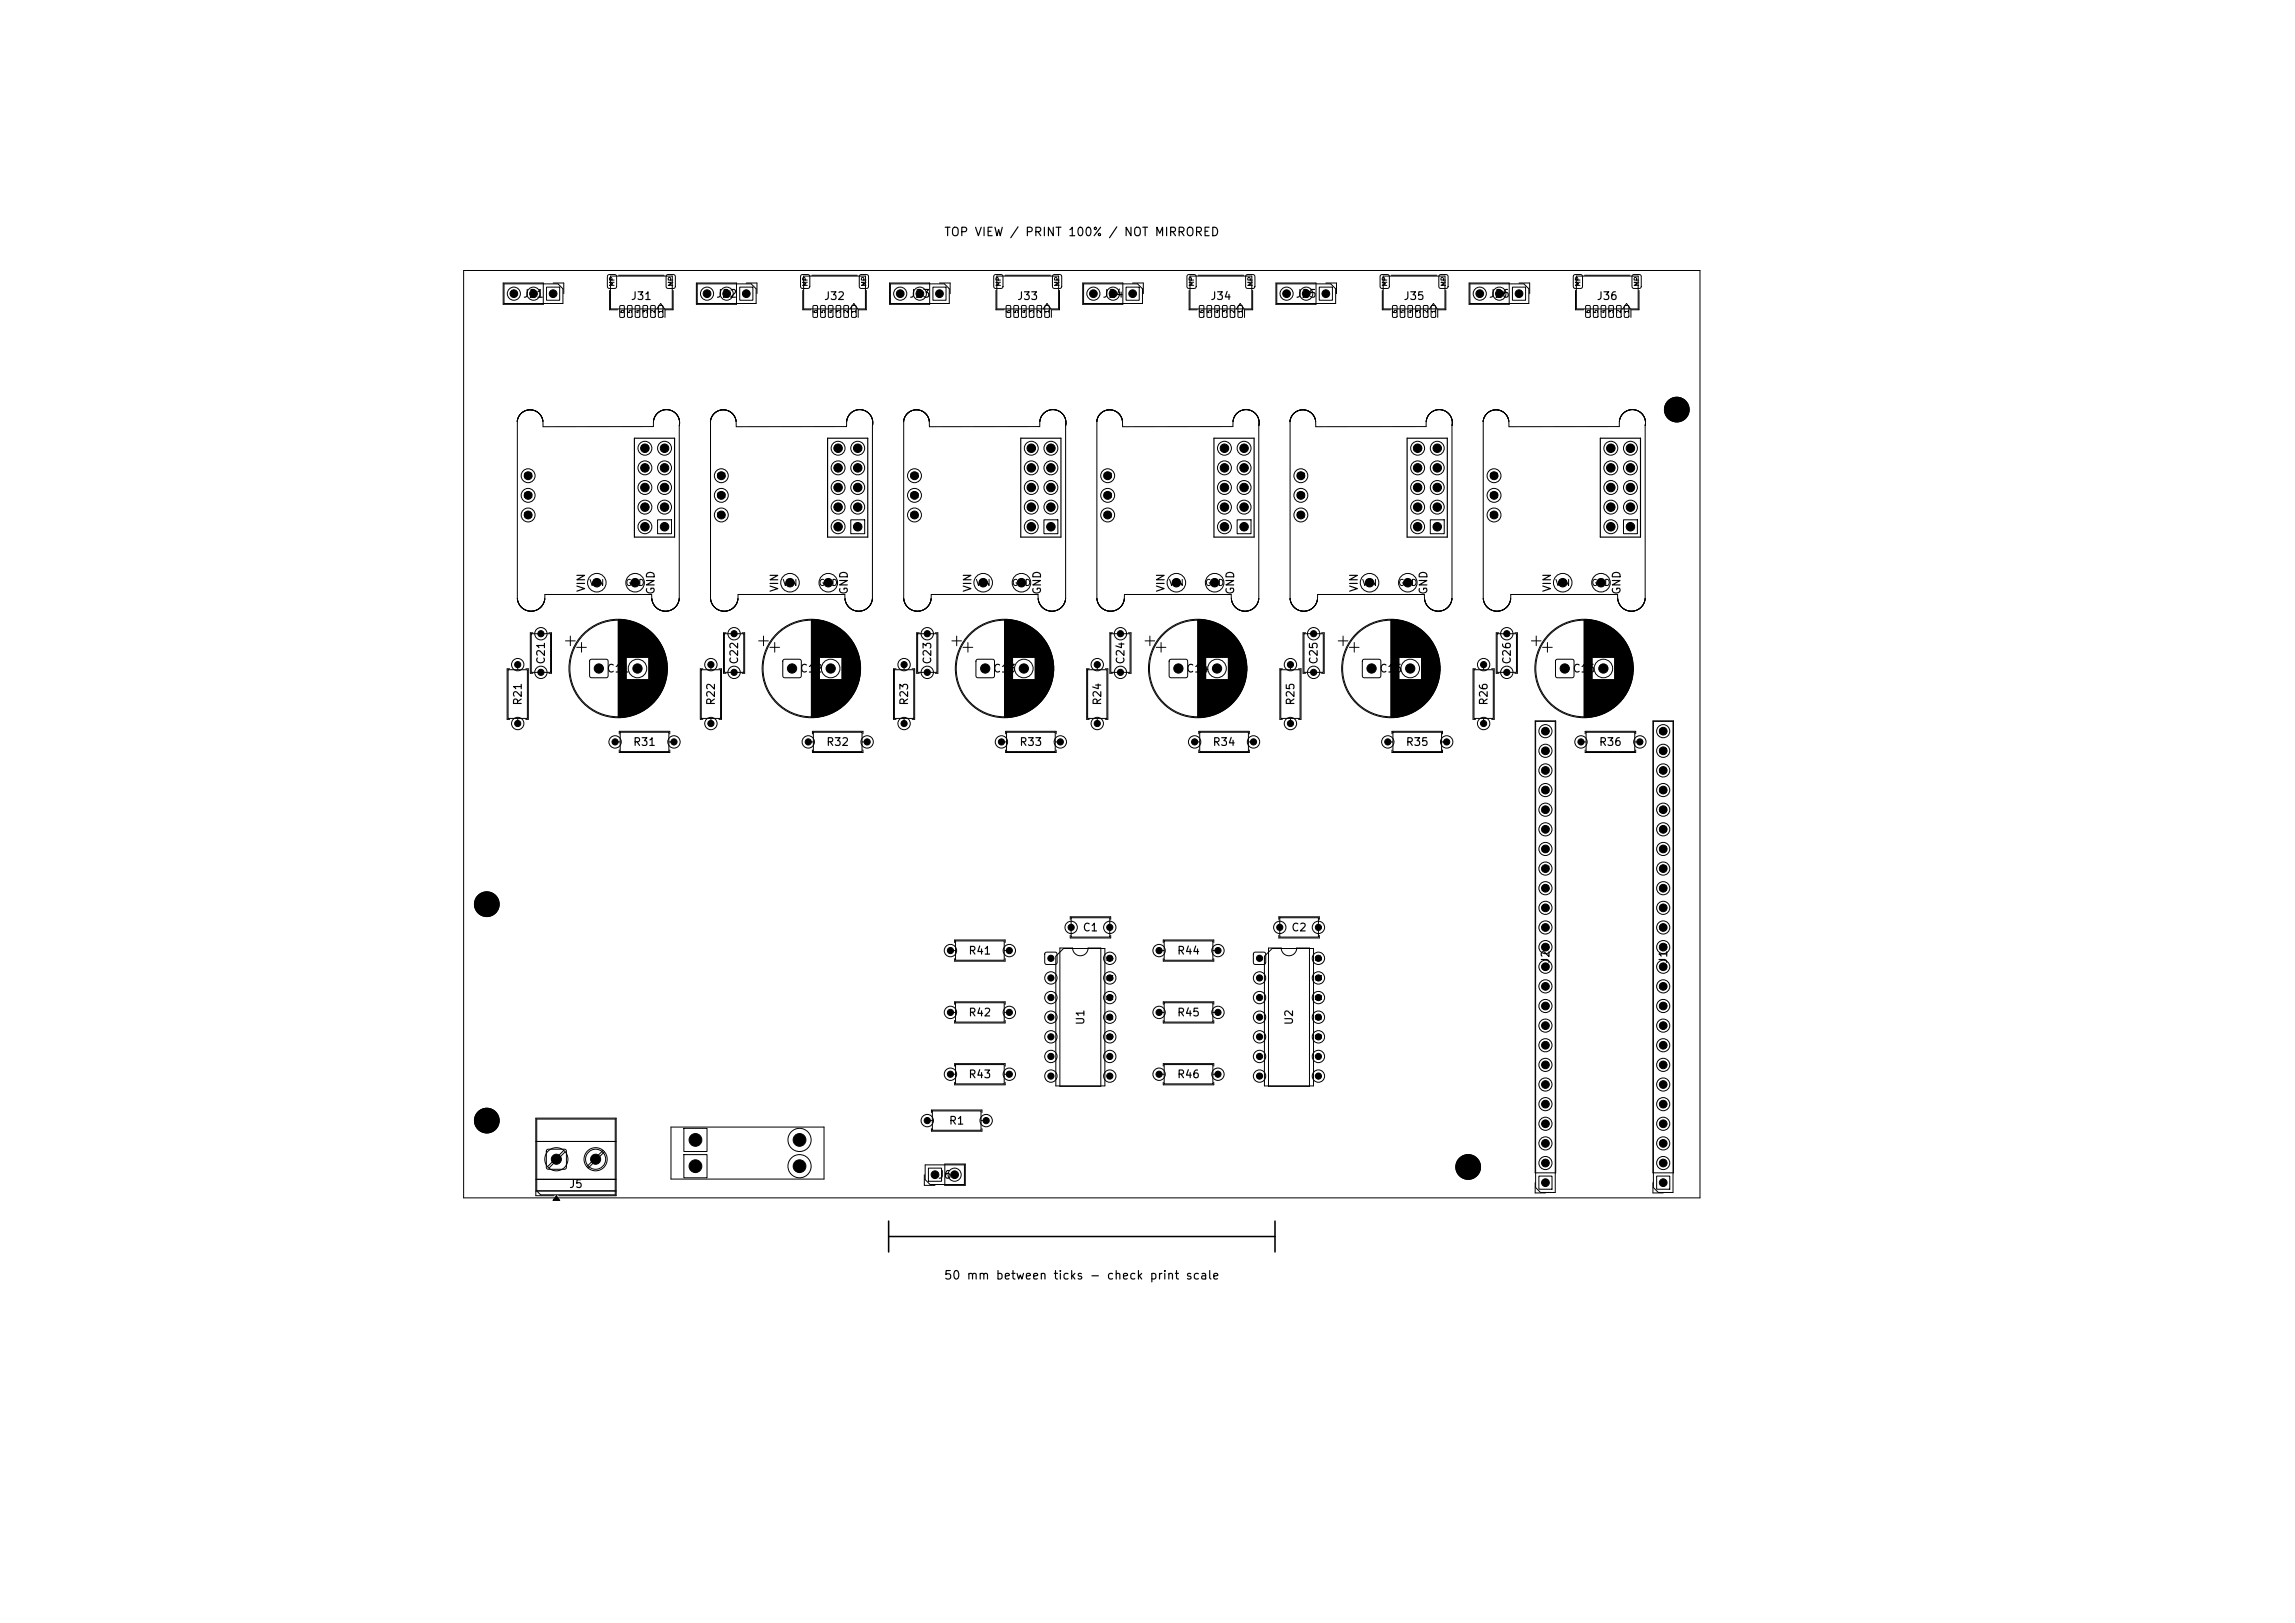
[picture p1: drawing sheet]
<svg xmlns="http://www.w3.org/2000/svg" width="297mm" height="210mm" viewBox="0 0 297 210" stroke-linecap="round" stroke-linejoin="round" font-family="sans-serif">
<defs><g id="words">
<g font-size="1.1">
<text x="122.1" y="30.8">TOP VIEW / PRINT 100% / NOT MIRRORED</text>
<text x="122.1" y="165.8">50 mm between ticks - check print scale</text>
</g>
<g font-size="1">
<text x="67.6" y="38.8">J21</text>
<text x="81.6" y="39.1">J31</text>
<text x="92.6" y="38.8">J22</text>
<text x="106.6" y="39.1">J32</text>
<text x="117.6" y="38.8">J23</text>
<text x="131.6" y="39.1">J33</text>
<text x="142.6" y="38.8">J24</text>
<text x="156.6" y="39.1">J34</text>
<text x="167.6" y="38.8">J25</text>
<text x="181.6" y="39.1">J35</text>
<text x="192.6" y="38.8">J26</text>
<text x="206.6" y="39.1">J36</text>
<text x="76" y="76.7" transform="rotate(-90 76 76.7)">VIN</text>
<text x="85" y="77" transform="rotate(-90 85 77)">GND</text>
<text x="101" y="76.7" transform="rotate(-90 101 76.7)">VIN</text>
<text x="110" y="77" transform="rotate(-90 110 77)">GND</text>
<text x="126" y="76.7" transform="rotate(-90 126 76.7)">VIN</text>
<text x="135" y="77" transform="rotate(-90 135 77)">GND</text>
<text x="151" y="76.7" transform="rotate(-90 151 76.7)">VIN</text>
<text x="160" y="77" transform="rotate(-90 160 77)">GND</text>
<text x="176" y="76.7" transform="rotate(-90 176 76.7)">VIN</text>
<text x="185" y="77" transform="rotate(-90 185 77)">GND</text>
<text x="201" y="76.7" transform="rotate(-90 201 76.7)">VIN</text>
<text x="210" y="77" transform="rotate(-90 210 77)">GND</text>
<text x="70.8" y="86.1" transform="rotate(-90 70.8 86.1)">C21</text>
<text x="78.4" y="87.3">C11</text>
<text x="95.8" y="86.1" transform="rotate(-90 95.8 86.1)">C22</text>
<text x="103.4" y="87.3">C12</text>
<text x="120.8" y="86.1" transform="rotate(-90 120.8 86.1)">C23</text>
<text x="128.4" y="87.3">C13</text>
<text x="145.8" y="86.1" transform="rotate(-90 145.8 86.1)">C24</text>
<text x="153.4" y="87.3">C14</text>
<text x="170.8" y="86.1" transform="rotate(-90 170.8 86.1)">C25</text>
<text x="178.4" y="87.3">C15</text>
<text x="195.8" y="86.1" transform="rotate(-90 195.8 86.1)">C26</text>
<text x="203.4" y="87.3">C16</text>
<text x="67.8" y="91.4" transform="rotate(-90 67.8 91.4)">R21</text>
<text x="92.8" y="91.4" transform="rotate(-90 92.8 91.4)">R22</text>
<text x="117.8" y="91.4" transform="rotate(-90 117.8 91.4)">R23</text>
<text x="142.8" y="91.4" transform="rotate(-90 142.8 91.4)">R24</text>
<text x="167.8" y="91.4" transform="rotate(-90 167.8 91.4)">R25</text>
<text x="192.8" y="91.4" transform="rotate(-90 192.8 91.4)">R26</text>
<text x="81.9" y="96.8">R31</text>
<text x="106.9" y="96.8">R32</text>
<text x="131.9" y="96.8">R33</text>
<text x="156.9" y="96.8">R34</text>
<text x="181.9" y="96.8">R35</text>
<text x="206.9" y="96.8">R36</text>
<text x="125.3" y="123.8">R41</text>
<text x="140" y="120.8">C1</text>
<text x="152.3" y="123.8">R44</text>
<text x="167" y="120.8">C2</text>
<text x="200.8" y="124.8" transform="rotate(-90 200.8 124.8)">J2</text>
<text x="216" y="124.8" transform="rotate(-90 216 124.8)">J1</text>
<text x="125.3" y="131.8">R42</text>
<text x="152.3" y="131.8">R45</text>
<text x="140.6" y="132.7" transform="rotate(-90 140.6 132.7)">U1</text>
<text x="167.6" y="132.7" transform="rotate(-90 167.6 132.7)">U2</text>
<text x="125.3" y="139.8">R43</text>
<text x="152.3" y="139.8">R46</text>
<text x="89.4" y="148.3">1</text>
<text x="102.9" y="148.3">2</text>
<text x="122.7" y="145.8">R1</text>
<text x="73.6" y="154">J5</text>
<text x="89.4" y="151.7">1</text>
<text x="102.9" y="151.7">2</text>
<text x="121.3" y="152.8">J6</text>
</g>
<g font-size=".9">
<text x="71.5" y="150.7">1</text>
<text x="76.6" y="150.7">2</text>
</g>
<g font-size=".8">
<text x="76.2" y="76">VIN</text>
<text x="80.9" y="76">GND</text>
<text x="101.2" y="76">VIN</text>
<text x="105.9" y="76">GND</text>
<text x="126.2" y="76">VIN</text>
<text x="130.9" y="76">GND</text>
<text x="151.2" y="76">VIN</text>
<text x="155.9" y="76">GND</text>
<text x="176.2" y="76">VIN</text>
<text x="180.9" y="76">GND</text>
<text x="201.2" y="76">VIN</text>
<text x="205.9" y="76">GND</text>
<text x="77" y="87.1">1</text>
<text x="82" y="87.1">2</text>
<text x="102" y="87.1">1</text>
<text x="107" y="87.1">2</text>
<text x="127" y="87.1">1</text>
<text x="132" y="87.1">2</text>
<text x="152" y="87.1">1</text>
<text x="157" y="87.1">2</text>
<text x="177" y="87.1">1</text>
<text x="182" y="87.1">2</text>
<text x="202" y="87.1">1</text>
<text x="207" y="87.1">2</text>
</g>
<g font-size=".6">
<text x="66.2" y="38.4">3</text>
<text x="68.7" y="38.4">2</text>
<text x="71.3" y="38.4">1</text>
<text x="79.7" y="37.1" transform="rotate(-90 79.7 37.1)">MP</text>
<text x="87.3" y="37.1" transform="rotate(-90 87.3 37.1)">MP</text>
<text x="91.2" y="38.4">3</text>
<text x="93.7" y="38.4">2</text>
<text x="96.3" y="38.4">1</text>
<text x="104.7" y="37.1" transform="rotate(-90 104.7 37.1)">MP</text>
<text x="112.3" y="37.1" transform="rotate(-90 112.3 37.1)">MP</text>
<text x="116.2" y="38.4">3</text>
<text x="118.7" y="38.4">2</text>
<text x="121.3" y="38.4">1</text>
<text x="129.7" y="37.1" transform="rotate(-90 129.7 37.1)">MP</text>
<text x="137.3" y="37.1" transform="rotate(-90 137.3 37.1)">MP</text>
<text x="141.2" y="38.4">3</text>
<text x="143.7" y="38.4">2</text>
<text x="146.3" y="38.4">1</text>
<text x="154.7" y="37.1" transform="rotate(-90 154.7 37.1)">MP</text>
<text x="162.3" y="37.1" transform="rotate(-90 162.3 37.1)">MP</text>
<text x="166.2" y="38.4">3</text>
<text x="168.7" y="38.4">2</text>
<text x="171.3" y="38.4">1</text>
<text x="179.7" y="37.1" transform="rotate(-90 179.7 37.1)">MP</text>
<text x="187.3" y="37.1" transform="rotate(-90 187.3 37.1)">MP</text>
<text x="191.2" y="38.4">3</text>
<text x="193.7" y="38.4">2</text>
<text x="196.3" y="38.4">1</text>
<text x="204.7" y="37.1" transform="rotate(-90 204.7 37.1)">MP</text>
<text x="212.3" y="37.1" transform="rotate(-90 212.3 37.1)">MP</text>
<text x="82.8" y="58.5">10</text>
<text x="85.7" y="58.5">9</text>
<text x="107.8" y="58.5">10</text>
<text x="110.7" y="58.5">9</text>
<text x="132.8" y="58.5">10</text>
<text x="135.7" y="58.5">9</text>
<text x="157.8" y="58.5">10</text>
<text x="160.7" y="58.5">9</text>
<text x="182.8" y="58.5">10</text>
<text x="185.7" y="58.5">9</text>
<text x="207.8" y="58.5">10</text>
<text x="210.7" y="58.5">9</text>
<text x="67.7" y="64.6">P2</text>
<text x="67.7" y="62">P3</text>
<text x="83.1" y="63.5">6</text>
<text x="83.1" y="61">8</text>
<text x="85.7" y="63.5">5</text>
<text x="85.7" y="61">7</text>
<text x="92.7" y="64.6">P2</text>
<text x="92.7" y="62">P3</text>
<text x="108.1" y="63.5">6</text>
<text x="108.1" y="61">8</text>
<text x="110.7" y="63.5">5</text>
<text x="110.7" y="61">7</text>
<text x="117.7" y="64.6">P2</text>
<text x="117.7" y="62">P3</text>
<text x="133.1" y="63.5">6</text>
<text x="133.1" y="61">8</text>
<text x="135.7" y="63.5">5</text>
<text x="135.7" y="61">7</text>
<text x="142.7" y="64.6">P2</text>
<text x="142.7" y="62">P3</text>
<text x="158.1" y="63.5">6</text>
<text x="158.1" y="61">8</text>
<text x="160.7" y="63.5">5</text>
<text x="160.7" y="61">7</text>
<text x="167.7" y="64.6">P2</text>
<text x="167.7" y="62">P3</text>
<text x="183.1" y="63.5">6</text>
<text x="183.1" y="61">8</text>
<text x="185.7" y="63.5">5</text>
<text x="185.7" y="61">7</text>
<text x="192.7" y="64.6">P2</text>
<text x="192.7" y="62">P3</text>
<text x="208.1" y="63.5">6</text>
<text x="208.1" y="61">8</text>
<text x="210.7" y="63.5">5</text>
<text x="210.7" y="61">7</text>
<text x="67.7" y="67.1">P1</text>
<text x="83.1" y="68.6">2</text>
<text x="83.1" y="66.1">4</text>
<text x="85.7" y="68.6">1</text>
<text x="85.7" y="66.1">3</text>
<text x="92.7" y="67.1">P1</text>
<text x="108.1" y="68.6">2</text>
<text x="108.1" y="66.1">4</text>
<text x="110.7" y="68.6">1</text>
<text x="110.7" y="66.1">3</text>
<text x="117.7" y="67.1">P1</text>
<text x="133.1" y="68.6">2</text>
<text x="133.1" y="66.1">4</text>
<text x="135.7" y="68.6">1</text>
<text x="135.7" y="66.1">3</text>
<text x="142.7" y="67.1">P1</text>
<text x="158.1" y="68.6">2</text>
<text x="158.1" y="66.1">4</text>
<text x="160.7" y="68.6">1</text>
<text x="160.7" y="66.1">3</text>
<text x="167.7" y="67.1">P1</text>
<text x="183.1" y="68.6">2</text>
<text x="183.1" y="66.1">4</text>
<text x="185.7" y="68.6">1</text>
<text x="185.7" y="66.1">3</text>
<text x="192.7" y="67.1">P1</text>
<text x="208.1" y="68.6">2</text>
<text x="208.1" y="66.1">4</text>
<text x="210.7" y="68.6">1</text>
<text x="210.7" y="66.1">3</text>
<text x="199.4" y="95">24</text>
<text x="214.6" y="95">24</text>
<text x="199.4" y="100.1">22</text>
<text x="199.4" y="97.6">23</text>
<text x="214.6" y="100.1">22</text>
<text x="214.6" y="97.6">23</text>
<text x="199.4" y="107.7">19</text>
<text x="199.4" y="105.2">20</text>
<text x="199.4" y="102.7">21</text>
<text x="214.6" y="107.7">19</text>
<text x="214.6" y="105.2">20</text>
<text x="214.6" y="102.7">21</text>
<text x="199.4" y="112.8">17</text>
<text x="199.4" y="110.3">18</text>
<text x="214.6" y="112.8">17</text>
<text x="214.6" y="110.3">18</text>
<text x="199.4" y="117.9">15</text>
<text x="199.4" y="115.4">16</text>
<text x="214.6" y="117.9">15</text>
<text x="214.6" y="115.4">16</text>
<text x="199.4" y="125.5">12</text>
<text x="199.4" y="123">13</text>
<text x="199.4" y="120.4">14</text>
<text x="214.6" y="125.5">12</text>
<text x="214.6" y="123">13</text>
<text x="214.6" y="120.4">14</text>
<text x="199.4" y="130.6">10</text>
<text x="199.4" y="128.1">11</text>
<text x="214.6" y="130.6">10</text>
<text x="214.6" y="128.1">11</text>
<text x="199.7" y="135.7">8</text>
<text x="199.7" y="133.1">9</text>
<text x="214.9" y="135.7">8</text>
<text x="214.9" y="133.1">9</text>
<text x="199.7" y="143.3">5</text>
<text x="199.7" y="140.8">6</text>
<text x="199.7" y="138.2">7</text>
<text x="214.9" y="143.3">5</text>
<text x="214.9" y="140.8">6</text>
<text x="214.9" y="138.2">7</text>
<text x="199.7" y="148.4">3</text>
<text x="199.7" y="145.8">4</text>
<text x="214.9" y="148.4">3</text>
<text x="214.9" y="145.8">4</text>
<text x="120.7" y="152.4">1</text>
<text x="123.2" y="152.4">2</text>
<text x="199.7" y="153.5">1</text>
<text x="199.7" y="150.9">2</text>
<text x="214.9" y="153.5">1</text>
<text x="214.9" y="150.9">2</text>
</g>
<g font-size=".5">
<text x="80.9" y="40.6" transform="rotate(-90 80.9 40.6)">6</text>
<text x="81.9" y="40.6" transform="rotate(-90 81.9 40.6)">5</text>
<text x="82.9" y="40.6" transform="rotate(-90 82.9 40.6)">4</text>
<text x="83.9" y="40.6" transform="rotate(-90 83.9 40.6)">3</text>
<text x="84.9" y="40.6" transform="rotate(-90 84.9 40.6)">2</text>
<text x="85.9" y="40.6" transform="rotate(-90 85.9 40.6)">1</text>
<text x="105.9" y="40.6" transform="rotate(-90 105.9 40.6)">6</text>
<text x="106.9" y="40.6" transform="rotate(-90 106.9 40.6)">5</text>
<text x="107.9" y="40.6" transform="rotate(-90 107.9 40.6)">4</text>
<text x="108.9" y="40.6" transform="rotate(-90 108.9 40.6)">3</text>
<text x="109.9" y="40.6" transform="rotate(-90 109.9 40.6)">2</text>
<text x="110.9" y="40.6" transform="rotate(-90 110.9 40.6)">1</text>
<text x="130.9" y="40.6" transform="rotate(-90 130.9 40.6)">6</text>
<text x="131.9" y="40.6" transform="rotate(-90 131.9 40.6)">5</text>
<text x="132.9" y="40.6" transform="rotate(-90 132.9 40.6)">4</text>
<text x="133.9" y="40.6" transform="rotate(-90 133.9 40.6)">3</text>
<text x="134.9" y="40.6" transform="rotate(-90 134.9 40.6)">2</text>
<text x="135.9" y="40.6" transform="rotate(-90 135.9 40.6)">1</text>
<text x="155.9" y="40.6" transform="rotate(-90 155.9 40.6)">6</text>
<text x="156.9" y="40.6" transform="rotate(-90 156.9 40.6)">5</text>
<text x="157.9" y="40.6" transform="rotate(-90 157.9 40.6)">4</text>
<text x="158.9" y="40.6" transform="rotate(-90 158.9 40.6)">3</text>
<text x="159.9" y="40.6" transform="rotate(-90 159.9 40.6)">2</text>
<text x="160.9" y="40.6" transform="rotate(-90 160.9 40.6)">1</text>
<text x="180.9" y="40.6" transform="rotate(-90 180.9 40.6)">6</text>
<text x="181.9" y="40.6" transform="rotate(-90 181.9 40.6)">5</text>
<text x="182.9" y="40.6" transform="rotate(-90 182.9 40.6)">4</text>
<text x="183.9" y="40.6" transform="rotate(-90 183.9 40.6)">3</text>
<text x="184.9" y="40.6" transform="rotate(-90 184.9 40.6)">2</text>
<text x="185.9" y="40.6" transform="rotate(-90 185.9 40.6)">1</text>
<text x="205.9" y="40.6" transform="rotate(-90 205.9 40.6)">6</text>
<text x="206.9" y="40.6" transform="rotate(-90 206.9 40.6)">5</text>
<text x="207.9" y="40.6" transform="rotate(-90 207.9 40.6)">4</text>
<text x="208.9" y="40.6" transform="rotate(-90 208.9 40.6)">3</text>
<text x="209.9" y="40.6" transform="rotate(-90 209.9 40.6)">2</text>
<text x="210.9" y="40.6" transform="rotate(-90 210.9 40.6)">1</text>
<text x="69.7" y="82.4">1</text>
<text x="94.7" y="82.4">1</text>
<text x="119.7" y="82.4">1</text>
<text x="144.7" y="82.4">1</text>
<text x="169.7" y="82.4">1</text>
<text x="194.7" y="82.4">1</text>
<text x="66.7" y="86.4">1</text>
<text x="69.7" y="87.4">2</text>
<text x="91.7" y="86.4">1</text>
<text x="94.7" y="87.4">2</text>
<text x="116.7" y="86.4">1</text>
<text x="119.7" y="87.4">2</text>
<text x="141.7" y="86.4">1</text>
<text x="144.7" y="87.4">2</text>
<text x="166.7" y="86.4">1</text>
<text x="169.7" y="87.4">2</text>
<text x="191.7" y="86.4">1</text>
<text x="194.7" y="87.4">2</text>
<text x="66.7" y="94">2</text>
<text x="91.7" y="94">2</text>
<text x="116.7" y="94">2</text>
<text x="141.7" y="94">2</text>
<text x="166.7" y="94">2</text>
<text x="191.7" y="94">2</text>
<text x="79.3" y="96.4">1</text>
<text x="86.9" y="96.4">2</text>
<text x="104.3" y="96.4">1</text>
<text x="111.9" y="96.4">2</text>
<text x="129.3" y="96.4">1</text>
<text x="136.9" y="96.4">2</text>
<text x="154.3" y="96.4">1</text>
<text x="161.9" y="96.4">2</text>
<text x="179.3" y="96.4">1</text>
<text x="186.9" y="96.4">2</text>
<text x="204.3" y="96.4">1</text>
<text x="211.9" y="96.4">2</text>
<text x="122.7" y="123.4">1</text>
<text x="130.3" y="123.4">2</text>
<text x="135.7" y="124.4">1</text>
<text x="138.3" y="120.4">2</text>
<text x="143.1" y="124.4">14</text>
<text x="143.3" y="120.4">1</text>
<text x="149.7" y="123.4">1</text>
<text x="157.3" y="123.4">2</text>
<text x="162.7" y="124.4">1</text>
<text x="165.3" y="120.4">2</text>
<text x="170.1" y="124.4">14</text>
<text x="170.3" y="120.4">1</text>
<text x="122.7" y="131.4">1</text>
<text x="130.3" y="131.4">2</text>
<text x="135.7" y="126.9">2</text>
<text x="135.7" y="129.5">3</text>
<text x="143.1" y="129.5">12</text>
<text x="143.1" y="126.9">13</text>
<text x="149.7" y="131.4">1</text>
<text x="157.3" y="131.4">2</text>
<text x="162.7" y="126.9">2</text>
<text x="162.7" y="129.5">3</text>
<text x="170.1" y="129.5">12</text>
<text x="170.1" y="126.9">13</text>
<text x="135.7" y="132">4</text>
<text x="135.7" y="134.6">5</text>
<text x="135.7" y="137.1">6</text>
<text x="143.1" y="134.6">10</text>
<text x="143.1" y="132">11</text>
<text x="143.3" y="137.1">9</text>
<text x="162.7" y="132">4</text>
<text x="162.7" y="134.6">5</text>
<text x="162.7" y="137.1">6</text>
<text x="170.1" y="134.6">10</text>
<text x="170.1" y="132">11</text>
<text x="170.3" y="137.1">9</text>
<text x="122.7" y="139.4">1</text>
<text x="130.3" y="139.4">2</text>
<text x="135.7" y="139.6">7</text>
<text x="143.3" y="139.6">8</text>
<text x="149.7" y="139.4">1</text>
<text x="157.3" y="139.4">2</text>
<text x="162.7" y="139.6">7</text>
<text x="170.3" y="139.6">8</text>
<text x="119.7" y="145.4">1</text>
<text x="127.3" y="145.4">2</text>
</g>
</g></defs>
<g fill="none" stroke="#000" stroke-width=".13">
<path d="M60 35h160v120h-160zM65.1 36.6h5.2v2.8h-5.2zM65.2 36.7h7l.6 .7v1.9h-7.6zM70.7 37.2h1.7v1.7h-1.7zM71.6 36.6h1.4v1.4M78.7 35.6l.9-.1 .2 .2v1.4l-.2 .2h-.8l-.2-.1v-1.4zM78.9 37.6v2.5h1M79 35.7h8v4.3h-8zM80.1 35.6h5.8M80.2 39.6l.5-.1 .1 .1v1.3l-.1 .2h-.3l-.2-.1zM81.2 39.6l.5-.1 .1 .1v1.3l-.1 .2h-.3l-.2-.1zM82.2 39.6l.5-.1 .1 .1v1.3l-.1 .2h-.3l-.2-.1z"/>
<path d="M83.2 39.6l.5-.1 .1 .1v1.3l-.1 .2h-.3l-.2-.1zM84.2 39.6l.5-.1 .1 .1v1.3l-.1 .2h-.3l-.2-.1zM85 40l.5-.7 .5 .7M85.2 39.6l.5-.1 .1 .1v1.3l-.1 .2h-.3l-.2-.1zM86.3 35.6l.8-.1 .3 .2v1.4l-.2 .2h-.8l-.2-.1v-1.4zM87.1 37.6v2.5h-1v1M90.1 36.6h5.2v2.8h-5.2zM90.2 36.7h7l.6 .7v1.9h-7.6zM95.7 37.2h1.7v1.7h-1.7zM96.6 36.6h1.4v1.4M103.7 35.6l.8-.1 .3 .2v1.4l-.2 .2h-.8l-.2-.1v-1.4zM103.9 37.6v2.5h1"/>
<path d="M104 35.7h8v4.3h-8zM105.1 35.6h5.8M105.2 39.6l.5-.1 .1 .1v1.3l-.1 .2h-.3l-.2-.1zM106.2 39.6l.5-.1 .1 .1v1.3l-.1 .2h-.3l-.2-.1zM107.2 39.6l.5-.1 .1 .1v1.3l-.1 .2h-.3l-.2-.1zM108.2 39.6l.5-.1 .1 .1v1.3l-.1 .2h-.3l-.2-.1zM109.2 39.6l.5-.1 .1 .1v1.3l-.1 .2h-.3l-.2-.1zM110 40l.5-.7 .5 .7M110.2 39.6l.5-.1 .1 .1v1.3l-.1 .2h-.3l-.2-.1zM111.3 35.6l.8-.1 .3 .2v1.4l-.2 .2h-.7l-.3-.1v-1.4zM112.1 37.6v2.5h-1v1M115.1 36.6h5.2v2.8h-5.2z"/>
<path d="M115.2 36.7h7l.6 .7v1.9h-7.6zM120.7 37.2h1.7v1.7h-1.7zM121.6 36.6h1.4v1.4M128.7 35.6l.8-.1 .3 .2v1.4l-.2 .2h-.8l-.2-.1v-1.4zM128.9 37.6v2.5h1M129 35.7h8v4.3h-8zM130.1 35.6h5.8M130.2 39.6l.4-.1 .2 .1v1.3l-.1 .2h-.4l-.1-.1zM131.2 39.6l.4-.1 .2 .1v1.3l-.1 .2h-.3l-.2-.1zM132.2 39.6l.4-.1 .2 .1v1.3l-.1 .2h-.3l-.2-.1zM133.2 39.6l.4-.1 .2 .1v1.3l-.1 .2h-.4l-.1-.1zM134.2 39.6l.4-.1 .2 .1v1.3l-.1 .2h-.4l-.1-.1z"/>
<path d="M135 40l.5-.7 .5 .7M135.2 39.6l.4-.1 .2 .1v1.3l-.1 .2h-.4l-.1-.1zM136.3 35.6l.9-.1 .2 .2v1.4l-.2 .2h-.7l-.3-.1v-1.4zM137.1 37.6v2.5h-1v1M140.1 36.6h5.2v2.8h-5.2zM140.2 36.7h7l.6 .7v1.9h-7.6zM145.7 37.2h1.7v1.7h-1.7zM146.6 36.6h1.4v1.4M153.7 35.6l.9-.1 .2 .2v1.4l-.2 .2h-.7l-.3-.1v-1.4zM153.9 37.6v2.5h1M154 35.7h8v4.3h-8zM155.1 35.6h5.8"/>
<path d="M155.2 39.6l.4-.1 .2 .1v1.3l-.1 .2h-.4l-.1-.1zM156.2 39.6l.4-.1 .2 .1v1.3l-.1 .2h-.4l-.1-.1zM157.2 39.6l.4-.1 .2 .1v1.3l-.1 .2h-.4l-.1-.1zM158.2 39.6l.4-.1 .2 .1v1.3l-.1 .2h-.4l-.1-.1zM159.2 39.6l.4-.1 .2 .1v1.3l-.1 .2h-.4l-.1-.1zM160 40l.5-.7 .5 .7M160.2 39.6l.4-.1 .2 .1v1.3l-.1 .2h-.4l-.1-.1zM161.3 35.6l.9-.1 .2 .2v1.4l-.2 .2h-.7l-.3-.1v-1.4zM162.1 37.6v2.5h-1v1M165.1 36.6h5.2v2.8h-5.2zM165.2 36.7h7l.6 .7v1.9h-7.6zM170.7 37.2h1.7v1.7h-1.7z"/>
<path d="M171.6 36.6h1.4v1.4M178.7 35.6l.9-.1 .2 .2v1.4l-.2 .2h-.7l-.3-.1v-1.4zM178.9 37.6v2.5h1M179 35.7h8v4.3h-8zM180.1 35.6h5.8M180.2 39.6l.4-.1 .2 .1v1.3l-.1 .2h-.4l-.1-.1zM181.2 39.6l.4-.1 .2 .1v1.3l-.1 .2h-.4l-.1-.1zM182.2 39.6l.4-.1 .2 .1v1.3l-.1 .2h-.4l-.1-.1zM183.2 39.6l.4-.1 .2 .1v1.3l-.1 .2h-.4l-.1-.1zM184.2 39.6l.5-.1 .1 .1v1.3l-.1 .2h-.4l-.1-.1zM185 40l.5-.7 .5 .7M185.2 39.6l.5-.1 .1 .1v1.3l-.1 .2h-.4l-.1-.1z"/>
<path d="M186.3 35.6l.8-.1 .3 .2v1.4l-.2 .2h-.8l-.2-.1v-1.4zM187.1 37.6v2.5h-1v1M190.1 36.6h5.2v2.8h-5.2zM190.2 36.7h7l.7 .7v1.9h-7.7zM195.7 37.2h1.7v1.7h-1.7zM196.6 36.6h1.4v1.4M203.7 35.6l.9-.1 .2 .2v1.4l-.2 .2h-.8l-.2-.1v-1.4zM203.9 37.6v2.5h1M204 35.7h8v4.3h-8zM205.1 35.6h5.8M205.2 39.6l.5-.1 .1 .1v1.3l-.1 .2h-.3l-.2-.1zM206.2 39.6l.5-.1 .1 .1v1.3l-.1 .2h-.3l-.2-.1z"/>
<path d="M207.2 39.6l.5-.1 .1 .1v1.3l-.1 .2h-.3l-.2-.1zM208.2 39.6l.5-.1 .1 .1v1.3l-.1 .2h-.3l-.2-.1zM209.2 39.6l.5-.1 .1 .1v1.3l-.1 .2h-.3l-.2-.1zM210 40l.5-.7 .5 .7M210.2 39.6l.5-.1 .1 .1v1.3l-.1 .2h-.3l-.2-.1zM211.3 35.6l.8-.1 .3 .2v1.4l-.2 .2h-.8l-.2-.1v-1.4zM212.1 37.6v2.5h-1v1M66.9 54.5v.1M66.9 54.5h.1M66.9 54.4v.1M66.9 54.4l.1 23.1M67 54.4h-.1"/>
<path d="M67 54.3v.1M67 54.3h.1M67 54.2v.1M67 54.2h.1M67 54.1v.1M67 54.1h.1M67.1 54.1h-.1M67.1 54.1h.1M67.1 54v.1M67.1 54h.1M67.1 53.9v.1M67.1 53.9h.1"/>
<path d="M67.2 53.8l-.1 .1M67.2 53.8h.1M67.2 53.7v.1M67.2 53.7h.1M67.3 53.7h-.1M67.3 53.7h.1M67.3 53.6v.1M67.4 53.6h-.1M67.4 53.6h.1M67.4 53.5v.1M67.4 53.5h.1M67.5 53.5h-.1"/>
<path d="M67.5 53.5h.1M67.5 53.4v.1M67.6 53.4h-.1M67.6 53.4h.1M67.6 53.3v.1M67.6 53.3h.1M67.7 53.3h-.1M67.7 53.3h.1M67.8 53.3h-.1M67.8 53.2v.1M67.8 53.2h.1M67.9 53.2h-.1"/>
<path d="M67.9 53.2h.1M68 53.2h-.1M68 53.1v.1M68 53.1h.1M68.1 53.1h-.1M68.1 53.1h.1M68.2 53.1h-.1M68.2 53.1h.1M68.3 53.1h-.1M68.3 53.1h.1M68.3 53v.1M68.4 53h-.1"/>
<path d="M68.4 53h.1M68.5 53h-.1M68.5 53h.1M68.6 53h-.1M68.6 53h.1M68.7 53h.1M68.8 53h.1M68.9 53v.1M68.9 53.1h.1M69 53.1h.1M69.1 53.1h.1M69.2 53.1h.1"/>
<path d="M69.2 53.1v.1M69.2 53.2h.1M69.3 53.2h.1M69.4 53.2h.1M69.4 53.2v.1M69.4 53.3h.1M69.5 53.3h.1M69.6 53.3v.1M69.6 53.4h.1M69.7 53.4h.1M69.7 53.4v.1M69.7 53.5h.1"/>
<path d="M69.8 53.5h.1M69.8 53.5v.1M69.8 53.6h.1M69.9 53.6v.1M69.9 53.7h.1M69.9 53.7l.1 .1M70 53.8h.1M70 53.8v.1M70 53.9h.1M70.1 53.9h.1M70.1 53.9v.1M70.1 54h.1"/>
<path d="M70.1 54v.1M70.1 54.1h.1M70.2 54.1h.1M70.2 54.1v.1M70.2 54.2h.1M70.2 54.2v.1M70.2 54.3h.1M70.2 54.3v.1M70.2 54.4h.1M70.3 54.4v.1M70.3 54.5h.1M70.3 54.5v.7h14.3v-.6"/>
<path d="M84.6 54.5v.1M84.6 54.5h.1M84.6 54.4v.1M84.6 54.4h.1M84.6 54.3v.1M84.6 54.3h.1M84.6 54.2v.1M84.6 54.2h.1M84.7 54.1l-.1 .1M84.7 54.1h.1M84.7 54v.1M84.7 54h.1"/>
<path d="M84.8 53.9l-.1 .1M84.8 53.9h.1M84.8 53.8v.1M84.8 53.8h.1M84.9 53.7l-.1 .1M84.9 53.7h.1M85.1 53.5l-.2 .2M85.1 53.5h.1M85.1 53.4v.1M85.1 53.4h.1M85.2 53.4h-.1M85.2 53.4h.1"/>
<path d="M85.3 53.3l-.1 .1M85.3 53.3h.1M85.4 53.3h-.1M85.4 53.2v.1M85.4 53.2h.1M85.5 53.2h-.1M85.5 53.2h.1M85.6 53.2h-.1M85.6 53.1v.1M85.6 53.1h.1M85.7 53.1h-.1M85.7 53.1h.1"/>
<path d="M85.8 53.1h-.1M85.8 53.1h.1M86 53l-.2 .1M86 53h.1M86.1 53h-.1M86.2 53h-.1M86.2 53h.1M86.3 53h.1M86.4 53h.1M86.5 53h.1M86.6 53l.1 .1M86.7 53.1h.1"/>
<path d="M86.8 53.1h.1M86.9 53.1h.1M86.9 53.1l.1 .1M87 53.2h.1M87.1 53.2h.1M87.1 53.2v.1M87.1 53.3h.1M87.2 53.3h.1M87.2 53.3l.3 .2M87.5 53.5h.1M87.5 53.5v.1M87.5 53.6h.1"/>
<path d="M87.6 53.6h.1M87.6 53.6v.1M87.6 53.7h.1M87.7 53.7v.1M87.7 53.8h.1M87.7 53.8v.1M87.7 53.9h.1M87.7 53.9l.1 .1M87.8 54h.1M87.8 54v.1M87.8 54.1h.1M87.9 54.1v.1"/>
<path d="M87.9 54.2h.1M87.9 54.2v.1M87.9 54.3h.1M87.9 55.1v22.4M87.9 55.1h.1M87.9 54.3v.1M87.9 54.4h.1M87.9 54.4v.1M87.9 55v.1M87.9 54.9v.1M87.9 54.5h.1M87.9 54.9h.1"/>
<path d="M87.9 54.5v.1M87.9 54.6h.1M87.9 54.8v.1M87.9 54.8h.1M87.9 54.6v.1M87.9 54.7v.1M87.9 54.7h.1M91.9 54.5v.1M91.9 54.5h.1M91.9 54.4v.1M92 54.4v23.1M92 54.4h-.1"/>
<path d="M92 54.4h.1M92 54.3v.1M92 54.3h.1M92 54.2v.1M92 54.2h.1M92 54.1v.1M92 54.1h.1M92.1 54.1h-.1M92.1 54.1h.1M92.1 54v.1M92.1 54h.1M92.1 53.9v.1"/>
<path d="M92.1 53.9h.1M92.2 53.9h-.1M92.2 53.8v.1M92.2 53.8h.1M92.2 53.7v.1M92.3 53.7h-.1M92.3 53.7h.1M92.3 53.6v.1M92.3 53.6h.1M92.4 53.6h-.1M92.4 53.6h.1M92.4 53.5v.1"/>
<path d="M92.4 53.5h.1M92.5 53.5h-.1M92.5 53.5h.1M92.5 53.4v.1M92.5 53.4h.1M92.6 53.4h-.1M92.6 53.4h.1M92.6 53.3v.1M92.6 53.3h.1M92.7 53.3h-.1M92.7 53.3h.1M92.8 53.3h-.1"/>
<path d="M92.8 53.2v.1M92.8 53.2h.1M92.9 53.2h-.1M92.9 53.2h.1M93 53.2h-.1M93 53.1v.1M93 53.1h.1M93.1 53.1h-.1M93.1 53.1h.1M93.2 53.1h-.1M93.2 53.1h.1M93.3 53.1h-.1"/>
<path d="M93.3 53.1h.1M93.4 53l-.1 .1M93.4 53h.1M93.5 53h-.1M93.5 53h.1M93.6 53h-.1M93.6 53h.1M93.7 53h.1M93.8 53h.1M93.8 53l.1 .1M93.9 53.1h.1M94 53.1h.1"/>
<path d="M94.1 53.1h.1M94.2 53.1h.1M94.2 53.1l.1 .1M94.3 53.2h.1M94.4 53.2h.1M94.4 53.2v.1M94.4 53.3h.1M94.5 53.3h.1M94.6 53.3h.1M94.6 53.3v.1M94.6 53.4h.1M94.7 53.4h.1"/>
<path d="M94.7 53.4v.1M94.7 53.5h.1M94.7 53.5l.1 .1M94.8 53.6h.1M94.9 53.6v.1M94.9 53.7h.1M95 53.7h.1M95 53.7v.1M95 53.8h.1M95 53.8v.1M95 53.9h.1M95.1 53.9h.1"/>
<path d="M95.1 53.9v.1M95.1 54h.1M95.1 54v.1M95.1 54.1h.1M95.2 54.1h.1M95.2 54.1v.1M95.2 54.2h.1M95.2 54.2v.1M95.2 54.3h.1M95.2 54.3v.1M95.2 54.4h.1M95.3 54.4v.1"/>
<path d="M95.3 54.5h.1M95.3 54.5v.7h14.3v-.6M109.6 54.5v.1M109.6 54.5h.1M109.6 54.4v.1M109.6 54.4h.1M109.6 54.3v.1M109.6 54.3h.1M109.6 54.2v.1M109.6 54.2h.1M109.7 54.1l-.1 .1M109.7 54.1h.1"/>
<path d="M109.7 54v.1M109.7 54h.1M109.8 53.9l-.1 .1M109.8 53.9h.1M109.8 53.8v.1M109.8 53.8h.1M109.9 53.7l-.1 .1M109.9 53.7h.1M110 53.6l-.1 .1M110 53.5v.1M110 53.5h.1M110.1 53.5h-.1"/>
<path d="M110.1 53.5h.1M110.2 53.4l-.1 .1M110.2 53.3v.1M110.3 53.3h-.1M110.3 53.3h.1M110.4 53.3h-.1M110.5 53.2l-.1 .1M110.5 53.2h.1M110.6 53.2h-.1M110.6 53.1v.1M110.7 53.1h-.1M110.7 53.1h.1"/>
<path d="M110.8 53.1h-.1M110.8 53.1h.1M110.9 53l-.1 .1M110.9 53h.1M111 53h-.1M111 53h.1M111.1 53h-.1M111.1 53h.1M111.2 53h-.1M111.2 53h.1M111.3 53h-.1M111.3 53h.1"/>
<path d="M111.4 53h.1M111.5 53h.1M111.6 53h.1M111.6 53l.1 .1M111.7 53.1h.1M111.8 53.1h.1M111.9 53.1h.1M111.9 53.1l.1 .1M112 53.2h.1M112.1 53.2h.1M112.1 53.2v.1M112.1 53.3l.2 .1"/>
<path d="M112.3 53.4h.1M112.4 53.4h.1M112.4 53.4v.1M112.4 53.5h.1M112.5 53.5h.1M112.5 53.5v.1M112.5 53.6h.1M112.5 53.6l.1 .1M112.6 53.7h.1M112.7 53.7v.1M112.7 53.8h.1M112.7 53.8l.1 .2"/>
<path d="M112.8 54h.1M112.8 54v.1M112.8 54.1h.1M112.9 54.1v.1M112.9 54.2h.1M112.9 54.2v.1M112.9 54.3h.1M112.9 55.1v22.4M112.9 55.1h.1M112.9 54.3v.1M112.9 54.4h.1M112.9 55v.1"/>
<path d="M112.9 55h.1M112.9 54.4v.1M112.9 54.9v.1M112.9 54.5h.1M112.9 54.9h.1M112.9 54.5v.1M112.9 54.6h.1M112.9 54.8v.1M112.9 54.8h.1M112.9 54.6v.1M112.9 54.7v.1M112.9 54.7h.1"/>
<path d="M116.9 54.5v.1M116.9 54.5h.1M116.9 54.4v.1M117 54.4v23.1M117 54.4h-.1M117 54.4h.1M117 54.3v.1M117 54.3h.1M117 54.2v.1M117 54.2h.1M117 54.1v.1M117 54.1h.1"/>
<path d="M117.1 54.1h-.1M117.1 54.1h.1M117.1 54v.1M117.1 54h.1M117.1 53.9v.1M117.1 53.9h.1M117.2 53.9h-.1M117.2 53.8v.1M117.2 53.8h.1M117.2 53.7v.1M117.3 53.7h-.1M117.3 53.7h.1"/>
<path d="M117.3 53.6v.1M117.3 53.6h.1M117.4 53.5l-.1 .1M117.4 53.5h.1M117.5 53.4l-.1 .1M117.5 53.4h.1M117.6 53.4h-.1M117.6 53.4h.1M117.7 53.3l-.1 .1M117.7 53.3h.1M117.8 53.3h-.1M117.8 53.2v.1"/>
<path d="M117.8 53.2h.1M117.9 53.2h-.1M117.9 53.2h.1M118 53.2h-.1M118 53.1v.1M118 53.1h.1M118.1 53.1h-.1M118.1 53.1h.1M118.2 53.1h-.1M118.2 53.1h.1M118.3 53.1h-.1M118.3 53.1h.1"/>
<path d="M118.3 53v.1M118.4 53h-.1M118.4 53h.1M118.5 53h-.1M118.5 53h.1M118.6 53h-.1M118.6 53h.1M118.7 53h.1M118.8 53h.1M118.9 53v.1M118.9 53.1h.1M119 53.1h.1"/>
<path d="M119.1 53.1h.1M119.2 53.1h.1M119.2 53.1v.1M119.2 53.2h.1M119.3 53.2h.1M119.4 53.2h.1M119.4 53.2v.1M119.4 53.3h.1M119.5 53.3h.1M119.6 53.3h.1M119.6 53.3v.1M119.6 53.4h.1"/>
<path d="M119.7 53.4h.1M119.7 53.4v.1M119.7 53.5h.1M119.8 53.5h.1M119.8 53.5v.1M119.8 53.6h.1M119.9 53.6h.1M119.9 53.6v.1M119.9 53.7h.1M120 53.7h.1M120 53.7v.1M120 53.8h.1"/>
<path d="M120 53.8l.1 .1M120.1 53.9h.1M120.1 53.9v.1M120.1 54h.1M120.1 54l.1 .1M120.2 54.1h.1M120.2 54.1v.1M120.2 54.2h.1M120.2 54.2v.1M120.2 54.3h.1M120.2 54.3v.1M120.2 54.4h.1"/>
<path d="M120.3 54.4v.1M120.3 54.5h.1M120.3 54.5v.7h14.3v-.6M134.6 54.5v.1M134.6 54.4v.1M134.6 54.4h.1M134.6 54.3v.1M134.6 54.3h.1M134.6 54.2v.1M134.6 54.2h.1M134.7 54.1l-.1 .1M134.7 54.1h.1"/>
<path d="M134.7 54v.1M134.7 54h.1M134.8 53.9l-.1 .1M134.8 53.9h.1M134.8 53.8v.1M134.8 53.8h.1M134.9 53.7l-.1 .1M134.9 53.7h.1M134.9 53.6v.1M135 53.6h-.1M135 53.6h.1M135 53.5v.1"/>
<path d="M135 53.5h.1M135.1 53.5h-.1M135.1 53.5h.1M135.2 53.4l-.1 .1M135.2 53.3v.1M135.3 53.3h-.1M135.3 53.3h.1M135.4 53.2l-.1 .1M135.4 53.2h.1M135.5 53.2h-.1M135.5 53.2h.1M135.6 53.1l-.1 .1"/>
<path d="M135.6 53.1h.1M135.7 53.1h-.1M135.7 53.1h.1M135.8 53.1h-.1M135.8 53.1h.1M135.9 53l-.1 .1M135.9 53h.1M136 53h-.1M136 53h.1M136.1 53h-.1M136.1 53h.1M136.2 53h-.1"/>
<path d="M136.2 53h.1M136.3 53h-.1M136.3 53h.1M136.4 53h.1M136.5 53h.1M136.6 53h.1M136.6 53l.1 .1M136.7 53.1h.1M136.8 53.1h.1M136.9 53.1h.1M136.9 53.1l.1 .1M137 53.2h.1"/>
<path d="M137.1 53.2h.1M137.1 53.2l.1 .1M137.2 53.3h.1M137.3 53.3h.1M137.3 53.3v.1M137.3 53.4h.1M137.3 53.4l.3 .2M137.6 53.6h.1M137.6 53.6v.1M137.6 53.7h.1M137.6 53.7l.1 .2M137.7 53.9h.1"/>
<path d="M137.8 53.9h.1M137.8 53.9v.1M137.8 54h.1M137.8 54v.1M137.8 54.1h.1M137.9 54.1v.1M137.9 54.2h.1M137.9 54.2v.1M137.9 54.3h.1M137.9 54.3v.1M137.9 54.4h.1M137.9 55v22.5"/>
<path d="M137.9 55h.1M137.9 54.4v.1M137.9 54.9v.1M137.9 54.5h.1M137.9 54.9h.1M137.9 54.5v.1M137.9 54.6h.1M137.9 54.8v.1M137.9 54.8h.1M137.9 54.6v.1M137.9 54.7v.1M137.9 54.7h.1"/>
<path d="M141.9 54.5v.1M141.9 54.5h.1M141.9 54.4v.1M142 54.4v23.1M142 54.4h-.1M142 54.4h.1M142 54.3v.1M142 54.3h.1M142 54.2v.1M142 54.2h.1M142 54.1v.1M142 54.1h.1"/>
<path d="M142.1 54.1h-.1M142.1 54.1h.1M142.1 54v.1M142.1 54h.1M142.1 53.9v.1M142.1 53.9h.1M142.2 53.9h-.1M142.2 53.8v.1M142.2 53.8h.1M142.2 53.7v.1M142.2 53.7h.1M142.3 53.7h-.1"/>
<path d="M142.3 53.6v.1M142.3 53.6h.1M142.4 53.6h-.1M142.4 53.6h.1M142.4 53.5v.1M142.4 53.5h.1M142.5 53.5h-.1M142.5 53.5h.1M142.5 53.4v.1M142.6 53.4h-.1M142.6 53.4h.1M142.6 53.3v.1"/>
<path d="M142.7 53.3h-.1M142.7 53.3h.1M142.8 53.3h-.1M142.8 53.2v.1M142.8 53.2h.1M142.9 53.2h-.1M142.9 53.2h.1M143 53.2h-.1M143 53.1v.1M143 53.1h.1M143.1 53.1h-.1M143.1 53.1h.1"/>
<path d="M143.2 53.1h-.1M143.2 53.1h.1M143.3 53.1h-.1M143.3 53.1h.1M143.3 53v.1M143.4 53h-.1M143.4 53h.1M143.5 53h-.1M143.5 53h.1M143.6 53h-.1M143.6 53h.1M143.7 53h.1"/>
<path d="M143.8 53h.1M143.9 53v.1M143.9 53.1h.1M144 53.1h.1M144.1 53.1h.1M144.2 53.1h.1M144.2 53.1v.1M144.2 53.2h.1M144.3 53.2h.1M144.4 53.2h.1M144.4 53.2v.1M144.4 53.3h.1"/>
<path d="M144.5 53.3h.1M144.6 53.3v.1M144.6 53.4h.1M144.7 53.4h.1M144.7 53.4v.1M144.7 53.5h.1M144.8 53.5h.1M144.8 53.5v.1M144.8 53.6h.1M144.9 53.6h.1M144.9 53.6v.1M144.9 53.7h.1"/>
<path d="M145 53.7h.1M145 53.7v.1M145 53.8h.1M145 53.8v.1M145 53.9h.1M145.1 53.9h.1M145.1 53.9v.1M145.1 54h.1M145.1 54v.1M145.1 54.1h.1M145.2 54.1h.1M145.2 54.1v.1"/>
<path d="M145.2 54.2h.1M145.2 54.2v.1M145.2 54.3h.1M145.2 54.3v.1M145.2 54.4h.1M145.3 54.4v.1M145.3 54.5h.1M145.3 54.5v.7h14.3v-.6M159.6 54.5v.1M159.6 54.5h.1M159.6 54.4v.1M159.6 54.3v.1"/>
<path d="M159.6 54.3h.1M159.6 54.2v.1M159.6 54.2h.1M159.7 54.1l-.1 .1M159.7 54.1h.1M159.7 54v.1M159.7 54h.1M159.8 53.9l-.1 .1M159.8 53.9h.1M159.8 53.8v.1M159.8 53.8h.1M159.9 53.7l-.1 .1"/>
<path d="M159.9 53.7h.1M159.9 53.6v.1M160 53.6h-.1M160 53.6h.1M160.1 53.5l-.1 .1M160.1 53.5h.1M160.1 53.4v.1M160.1 53.4h.1M160.2 53.4h-.1M160.2 53.4h.1M160.3 53.3l-.1 .1M160.3 53.3h.1"/>
<path d="M160.4 53.3h-.1M160.4 53.2v.1M160.4 53.2h.1M160.5 53.2h-.1M160.5 53.2h.1M160.6 53.2h-.1M160.6 53.1v.1M160.6 53.1h.1M160.7 53.1h-.1M160.7 53.1h.1M160.8 53.1h-.1M160.8 53.1h.1"/>
<path d="M160.9 53l-.1 .1M160.9 53h.1M161 53h-.1M161 53h.1M161.1 53h-.1M161.1 53h.1M161.2 53h-.1M161.2 53h.1M161.3 53h-.1M161.3 53h.1M161.4 53h.1M161.5 53h.1"/>
<path d="M161.6 53h.1M161.6 53l.1 .1M161.7 53.1h.1M161.8 53.1h.1M161.9 53.1h.1M161.9 53.1l.1 .1M162 53.2h.1M162 53.2l.1 .1M162.1 53.3h.1M162.2 53.3h.1M162.3 53.3v.1M162.3 53.4h.1"/>
<path d="M162.3 53.4l.2 .2M162.5 53.6h.1M162.6 53.6h.1M162.6 53.6v.1M162.6 53.7h.1M162.6 53.7l.1 .1M162.7 53.8h.1M162.7 53.8v.1M162.7 53.9h.1M162.8 53.9h.1M162.8 53.9v.1M162.8 54h.1"/>
<path d="M162.8 54v.1M162.8 54.1h.1M162.8 54.1l.1 .1M162.9 54.2h.1M162.9 54.2v.1M162.9 54.3h.1M162.9 54.3v.1M162.9 55.1v22.4M162.9 55.1h.1M162.9 55v.1M162.9 55h.1M162.9 54.4h.1"/>
<path d="M162.9 54.4v.1M162.9 54.9v.1M162.9 54.5h.1M162.9 54.9h.1M162.9 54.5v.1M162.9 54.6v.1M162.9 54.8v.1M162.9 54.8h.1M162.9 54.7v.1M162.9 54.7h.1M166.9 54.5v.1M166.9 54.5h.1"/>
<path d="M166.9 54.4v.1M166.9 54.4l.1 23.1M167 54.4h-.1M167 54.4h.1M167 54.3v.1M167 54.3h.1M167 54.2v.1M167 54.2h.1M167 54.1v.1M167 54.1h.1M167.1 54l-.1 .1M167.1 54h.1"/>
<path d="M167.1 53.9v.1M167.1 53.9h.1M167.2 53.8l-.1 .1M167.2 53.8h.1M167.2 53.7v.1M167.3 53.7h-.1M167.3 53.6v.1M167.3 53.6h.1M167.4 53.6h-.1M167.4 53.6h.1M167.4 53.5v.1M167.4 53.5h.1"/>
<path d="M167.5 53.5h-.1M167.5 53.5h.1M167.5 53.4v.1M167.5 53.4h.1M167.6 53.4h-.1M167.6 53.4h.1M167.6 53.3v.1M167.6 53.3h.1M167.7 53.3h-.1M167.7 53.3h.1M167.8 53.3h-.1M167.8 53.2v.1"/>
<path d="M167.8 53.2h.1M167.9 53.2h-.1M167.9 53.2h.1M168 53.2h-.1M168 53.1v.1M168 53.1h.1M168.1 53.1h-.1M168.1 53.1h.1M168.2 53.1h-.1M168.2 53.1h.1M168.3 53.1h-.1M168.3 53.1h.1"/>
<path d="M168.3 53v.1M168.4 53h-.1M168.4 53h.1M168.5 53h-.1M168.5 53h.1M168.6 53h-.1M168.6 53h.1M168.7 53h.1M168.8 53h.1M168.9 53v.1M168.9 53.1h.1M169 53.1h.1"/>
<path d="M169.1 53.1h.1M169.2 53.1h.1M169.2 53.1v.1M169.2 53.2h.1M169.3 53.2h.1M169.4 53.2h.1M169.4 53.2v.1M169.4 53.3h.1M169.5 53.3h.1M169.6 53.3v.1M169.6 53.4h.1M169.7 53.4h.1"/>
<path d="M169.7 53.4v.1M169.7 53.5h.1M169.8 53.5v.1M169.8 53.6h.1M169.9 53.6h.1M169.9 53.6v.1M169.9 53.7h.1M169.9 53.7l.1 .1M170 53.8h.1M170 53.8v.1M170 53.9h.1M170.1 53.9h.1"/>
<path d="M170.1 53.9v.1M170.1 54h.1M170.1 54v.1M170.1 54.1h.1M170.2 54.1h.1M170.2 54.1v.1M170.2 54.2h.1M170.2 54.2v.1M170.2 54.3h.1M170.2 54.3v.1M170.2 54.4h.1M170.3 54.4v.1"/>
<path d="M170.3 54.5v.7h14.3v-.6M184.6 54.5v.1M184.6 54.5h.1M184.6 54.4v.1M184.6 54.4h.1M184.6 54.3v.1M184.6 54.3h.1M184.6 54.2v.1M184.6 54.2h.1M184.7 54.1l-.1 .1M184.7 54.1h.1M184.7 54v.1"/>
<path d="M184.7 54h.1M184.8 53.9l-.1 .1M184.8 53.9h.1M184.8 53.8v.1M184.8 53.8h.1M184.9 53.7l-.1 .1M184.9 53.7h.1M185.1 53.5l-.2 .2M185.1 53.5h.1M185.2 53.4l-.1 .1M185.2 53.4h.1M185.3 53.3l-.1 .1"/>
<path d="M185.3 53.3h.1M185.4 53.3h-.1M185.4 53.2v.1M185.4 53.2h.1M185.5 53.2h-.1M185.6 53.2h-.1M185.6 53.1v.1M185.6 53.1h.1M185.7 53.1h-.1M185.7 53.1h.1M185.8 53.1h-.1M185.8 53.1h.1"/>
<path d="M186 53l-.2 .1M186 53h.1M186.1 53h-.1M186.2 53h-.1M186.2 53h.1M186.3 53h.1M186.4 53h.1M186.5 53h.1M186.6 53l.1 .1M186.7 53.1h.1M186.8 53.1h.1M186.9 53.1h.1"/>
<path d="M186.9 53.1l.1 .1M187 53.2h.1M187.1 53.2h.1M187.1 53.2v.1M187.1 53.3h.1M187.2 53.3h.1M187.2 53.3l.1 .1M187.3 53.4h.1M187.4 53.4h.1M187.4 53.4v.1M187.4 53.5h.1M187.5 53.5h.1"/>
<path d="M187.5 53.5v.1M187.5 53.6h.1M187.6 53.6v.1M187.6 53.7h.1M187.7 53.7v.1M187.7 53.8h.1M187.7 53.8l.1 .2M187.8 54h.1M187.8 54v.1M187.8 54.1h.1M187.9 54.1v.1M187.9 54.2h.1"/>
<path d="M187.9 54.2v.1M187.9 54.3h.1M187.9 55.1v22.4M187.9 55.1h.1M187.9 54.3v.1M187.9 54.4h.1M187.9 55v.1M187.9 55h.1M187.9 54.4v.1M187.9 54.9v.1M187.9 54.5h.1M187.9 54.9h.1"/>
<path d="M187.9 54.5v.1M187.9 54.6h.1M187.9 54.8v.1M187.9 54.8h.1M187.9 54.6v.1M187.9 54.7v.1M187.9 54.7h.1M191.9 54.5v.1M191.9 54.5h.1M191.9 54.4v.1M191.9 54.4l.1 23.1M192 54.4h-.1"/>
<path d="M192 54.4h.1M192 54.3v.1M192 54.3h.1M192 54.2v.1M192 54.2h.1M192 54.1v.1M192 54.1h.1M192.1 54.1h-.1M192.1 54.1h.1M192.1 54v.1M192.1 54h.1M192.1 53.9v.1"/>
<path d="M192.1 53.9h.1M192.2 53.9h-.1M192.2 53.8v.1M192.2 53.8h.1M192.3 53.7l-.1 .1M192.3 53.7h.1M192.3 53.6v.1M192.3 53.6h.1M192.4 53.6h-.1M192.4 53.6h.1M192.4 53.5v.1M192.4 53.5h.1"/>
<path d="M192.5 53.4l-.1 .1M192.5 53.4h.1M192.6 53.4h-.1M192.6 53.4h.1M192.7 53.3l-.1 .1M192.7 53.3h.1M192.8 53.3h-.1M192.8 53.2v.1M192.8 53.2h.1M192.9 53.2h-.1M192.9 53.2h.1M193 53.2h-.1"/>
<path d="M193 53.1v.1M193.1 53.1h-.1M193.1 53.1h.1M193.2 53.1h-.1M193.2 53.1h.1M193.3 53.1h-.1M193.3 53.1h.1M193.3 53v.1M193.4 53h-.1M193.4 53h.1M193.5 53h-.1M193.5 53h.1"/>
<path d="M193.6 53h-.1M193.6 53h.1M193.7 53h.1M193.8 53h.1M193.9 53v.1M193.9 53.1h.1M194 53.1h.1M194.1 53.1h.1M194.2 53.1h.1M194.2 53.1v.1M194.2 53.2h.1M194.3 53.2h.1"/>
<path d="M194.4 53.2h.1M194.4 53.2v.1M194.4 53.3h.1M194.5 53.3h.1M194.6 53.3h.1M194.6 53.3v.1M194.6 53.4h.1M194.7 53.4h.1M194.7 53.4v.1M194.7 53.5h.1M194.8 53.5h.1M194.8 53.5v.1"/>
<path d="M194.8 53.6h.1M194.9 53.6h.1M194.9 53.6v.1M194.9 53.7h.1M195 53.7h.1M195 53.7v.1M195 53.8h.1M195 53.8v.1M195 53.9h.1M195.1 53.9h.1M195.1 53.9v.1M195.1 54h.1"/>
<path d="M195.1 54v.1M195.1 54.1h.1M195.2 54.1h.1M195.2 54.1v.1M195.2 54.2h.1M195.2 54.2v.1M195.2 54.3h.1M195.2 54.3v.1M195.2 54.4h.1M195.3 54.4v.1M195.3 54.5h.1M195.3 54.5v.7h14.3v-.6"/>
<path d="M209.6 54.5v.1M209.6 54.5h.1M209.6 54.4v.1M209.6 54.4h.1M209.6 54.3v.1M209.6 54.3h.1M209.6 54.2v.1M209.6 54.2h.1M209.7 54.1l-.1 .1M209.7 54.1h.1M209.7 54v.1M209.7 54h.1"/>
<path d="M209.8 53.9l-.1 .1M209.8 53.9h.1M209.8 53.8v.1M209.8 53.8h.1M209.9 53.7l-.1 .1M209.9 53.7h.1M210 53.6l-.1 .1M210 53.6h.1M210 53.5v.1M210 53.5h.1M210.1 53.5h-.1M210.1 53.5h.1"/>
<path d="M210.2 53.4l-.1 .1M210.2 53.3v.1M210.3 53.3h-.1M210.3 53.3h.1M210.4 53.3h-.1M210.5 53.2l-.1 .1M210.5 53.2h.1M210.6 53.2h-.1M210.6 53.1v.1M210.7 53.1h-.1M210.7 53.1h.1M210.8 53.1h-.1"/>
<path d="M210.8 53.1h.1M210.9 53l-.1 .1M210.9 53h.1M211 53h-.1M211 53h.1M211.1 53h-.1M211.1 53h.1M211.2 53h-.1M211.2 53h.1M211.3 53h-.1M211.3 53h.1M211.4 53h.1"/>
<path d="M211.5 53h.1M211.6 53h.1M211.6 53l.1 .1M211.7 53.1h.1M211.8 53.1h.1M211.9 53.1h.1M211.9 53.1l.1 .1M212 53.2h.1M212.1 53.2h.1M212.1 53.2v.1M212.1 53.3h.1M212.2 53.3h.1"/>
<path d="M212.3 53.3v.1M212.3 53.4h.1M212.4 53.4h.1M212.4 53.4v.1M212.4 53.5h.1M212.5 53.5h.1M212.5 53.5l.1 .2M212.6 53.7h.1M212.7 53.7v.2M212.7 53.9h.1M212.8 53.9h.1M212.8 53.9v.1"/>
<path d="M212.8 54h.1M212.8 54v.1M212.8 54.1h.1M212.9 54.1v.1M212.9 54.2h.1M212.9 54.2v.1M212.9 55.1v22.4M212.9 55.1h.1M212.9 54.3v.1M212.9 54.4h.1M212.9 55v.1M212.9 55h.1"/>
<path d="M212.9 54.4v.1M212.9 54.5h.1M212.9 54.9v.1M212.9 54.9h.1M212.9 54.5v.1M212.9 54.6h.1M212.9 54.8v.1M212.9 54.8h.1M212.9 54.6v.1M212.9 54.7v.1M212.9 54.7h.1M67 77.5v.1"/>
<path d="M67 77.6h.1M67 77.6v.1M67 77.7h.1M67 77.7v.1M67 77.8v.1M67 77.9h.1M67 77.9l.1 .1M67.1 78h.1M67.1 78v.1M67.1 78.1h.1M67.1 78.1l.1 .1M67.2 78.2h.1"/>
<path d="M67.2 78.2v.1M67.2 78.3h.1M67.3 78.3h.1M67.3 78.3v.1M67.3 78.4h.1M67.3 78.4l.1 .1M67.4 78.5h.1M67.5 78.5v.1M67.5 78.6h.1M67.5 78.6l.1 .1M67.6 78.7h.1M67.7 78.7h.1"/>
<path d="M67.7 78.7v.1M67.7 78.8h.1M67.8 78.8h.1M67.8 78.8l.1 .1M67.9 78.9h.1M68 78.9h.1M68 78.9v.1M68 79h.1M68.1 79h.1M68.2 79h.1M68.3 79h.1M68.3 79l.1 .1"/>
<path d="M68.4 79.1h.1M68.5 79.1h.1M68.6 79.1h.1M68.7 79.1h.1M68.8 79.1h-.1M68.8 79.1h.1M68.9 79.1h-.1M68.9 79.1h.1M69 79.1h-.1M69 79.1h.1M69.1 79.1h-.1M69.1 79v.1"/>
<path d="M69.1 79h.1M69.2 79h-.1M69.2 79h.1M69.3 79h-.1M69.3 79h.1M69.4 78.9l-.1 .1M69.4 78.9h.1M69.5 78.9h-.1M69.5 78.9h.1M69.6 78.9h-.1M69.6 78.9h.1M69.6 78.8v.1"/>
<path d="M69.7 78.8h-.1M69.7 78.8h.1M69.8 78.8h-.1M69.8 78.7v.1M69.8 78.7h.1M69.9 78.6l-.1 .1M69.9 78.6h.1M70.1 78.5l-.2 .1M70.1 78.5h.1M70.1 78.4v.1M70.1 78.4h.1M70.2 78.3l-.1 .1"/>
<path d="M70.2 78.3h.1M70.3 78.2l-.1 .1M70.3 78.2h.1M70.3 78.1v.1M70.3 78.1h.1M70.4 78l-.1 .1M70.4 78h.1M70.4 77.9v.1M70.4 77.9h.1M70.4 77.8v.1M70.4 77.8h.1M70.5 77.8h-.1"/>
<path d="M70.5 77.7v.1M70.5 77.7h.1M70.5 77.6v.1M70.5 77.6h.1M70.5 77.5v.1M70.5 77.5h.1M70.5 77.5v-.6h13.8l.1 .6M84.4 77.5h.1M84.4 77.5v.1M84.4 77.6h.1M84.4 77.6v.1M84.4 77.7h.1"/>
<path d="M84.4 77.7v.1M84.4 77.8h.1M84.4 77.8v.1M84.4 77.9h.1M84.5 77.9v.1M84.5 78h.1M84.5 78v.1M84.5 78.1h.1M84.5 78.1l.1 .1M84.6 78.2h.1M84.6 78.2l.1 .1M84.7 78.3h.1"/>
<path d="M84.7 78.3v.1M84.7 78.4h.1M84.7 78.4l.1 .1M84.8 78.5h.1M84.8 78.5l.1 .1M84.9 78.6h.1M85 78.6v.1M85 78.7h.1M85 78.7l.1 .1M85.1 78.8h.1M85.1 67.3h1.8v1.8h-1.8zM85.2 78.8h.1"/>
<path d="M85.2 78.8l.1 .1M85.3 78.9h.1M85.4 78.9h.1M85.4 78.9v.1M85.4 79h.1M85.5 79h.1M85.6 79h.1M85.7 79h.1M85.7 79l.1 .1M85.8 79.1h.1M85.9 79.1h.1M86 79.1h.1"/>
<path d="M86.1 79.1h.1M86.2 79.1h-.1M86.2 79.1h.1M86.3 79.1h-.1M86.3 79.1h.1M86.4 79.1h-.1M86.4 79.1h.1M86.5 79.1h-.1M86.5 79v.1M86.5 79h.1M86.6 79h-.1M86.6 79h.1"/>
<path d="M86.7 79h-.1M86.7 79h.1M86.8 79h-.1M86.8 79h.1M86.8 78.9v.1M86.8 78.9h.1M87 78.9h-.2M87 78.9h.1M87.1 78.8l-.1 .1M87.1 78.8h.1M87.2 78.8h-.1M87.2 78.8h.1"/>
<path d="M87.2 78.7v.1M87.2 78.7h.1M87.3 78.7h-.1M87.3 78.7h.1M87.3 78.6v.1M87.3 78.6h.1M87.4 78.5l-.1 .1M87.4 78.5h.1M87.5 78.5h-.1M87.5 78.5h.1M87.5 78.4v.1M87.5 78.4h.1"/>
<path d="M87.6 78.3l-.1 .1M87.6 78.3h.1M87.6 78.2v.1M87.7 78.2h-.1M87.7 78.2h.1M87.7 78.1v.1M87.7 78.1h.1M87.8 78l-.1 .1M87.8 78h.1M87.8 77.9v.1M87.8 77.9h.1M87.8 77.8v.1"/>
<path d="M87.8 77.8h.1M87.9 77.7l-.1 .1M87.9 77.7h.1M87.9 77.6v.1M87.9 77.6h.1M87.9 77.5v.1M87.9 77.5h.1M92 77.5h.1M92 77.5v.1M92 77.6h.1M92 77.6v.1M92 77.7h.1"/>
<path d="M92 77.7v.1M92 77.8h.1M92 77.8v.1M92 77.9h.1M92.1 77.9v.1M92.1 78h.1M92.1 78v.1M92.1 78.1h.1M92.2 78.1v.1M92.2 78.2h.1M92.2 78.2v.1M92.2 78.3h.1"/>
<path d="M92.3 78.3h.1M92.3 78.3v.1M92.3 78.4h.1M92.3 78.4l.1 .1M92.4 78.5h.1M92.5 78.5v.1M92.5 78.6h.1M92.6 78.6v.1M92.6 78.7h.1M92.6 78.7l.1 .1M92.7 78.8h.1M92.8 78.8h.1"/>
<path d="M92.8 78.8l.1 .1M92.9 78.9h.1M93 78.9h.1M93 78.9l.1 .1M93.1 79h.1M93.2 79h.1M93.3 79h.1M93.4 79v.1M93.4 79.1h.1M93.5 79.1h.1M93.6 79.1h.1M93.7 79.1h.1"/>
<path d="M93.8 79.1h-.1M93.8 79.1h.1M93.9 79.1h-.1M93.9 79.1h.1M94 79.1h-.1M94 79.1h.1M94.1 79.1h-.1M94.1 79v.1M94.1 79h.1M94.2 79h-.1M94.2 79h.1M94.3 79h-.1"/>
<path d="M94.3 79h.1M94.4 79h-.1M94.4 79h.1M94.4 78.9v.1M94.4 78.9h.1M94.6 78.9h-.2M94.6 78.9h.1M94.6 78.8v.1M94.6 78.8h.1M94.7 78.8h-.1M94.7 78.8h.1M94.8 78.8h-.1"/>
<path d="M94.8 78.8h.1M94.8 78.7v.1M94.8 78.7h.1M94.9 78.7h-.1M94.9 78.7h.1M94.9 78.6v.1M94.9 78.6h.1M95 78.5l-.1 .1M95 78.5h.1M95.1 78.5h-.1M95.1 78.5h.1M95.1 78.4v.1"/>
<path d="M95.1 78.4h.1M95.2 78.4h-.1M95.2 78.4h.1M95.2 78.3v.1M95.2 78.3h.1M95.2 78.2v.1M95.3 78.2h-.1M95.3 78.2h.1M95.3 78.1v.1M95.3 78.1h.1M95.4 78l-.1 .1M95.4 78h.1"/>
<path d="M95.4 77.9v.1M95.4 77.9h.1M95.4 77.8v.1M95.4 77.8h.1M95.5 77.8h-.1M95.5 77.7v.1M95.5 77.7h.1M95.5 77.6v.1M95.5 77.6h.1M95.5 77.5v.1M95.5 77.5h.1M109.3 76.9l.1 .6"/>
<path d="M109.3 76.9h-13.8v.6M109.4 77.5h.1M109.4 77.5v.1M109.4 77.6h.1M109.4 77.6v.1M109.4 77.7h.1M109.4 77.7v.1M109.4 77.8h.1M109.4 77.8v.1M109.4 77.9h.1M109.5 77.9v.1M109.5 78h.1"/>
<path d="M109.5 78v.1M109.5 78.1h.1M109.6 78.1v.1M109.6 78.2h.1M109.6 78.2v.1M109.6 78.3h.1M109.7 78.3h.1M109.7 78.3v.1M109.7 78.4h.1M109.8 78.4v.1M109.8 78.5h.1M109.8 78.5l.1 .1"/>
<path d="M109.9 78.6h.1M110 78.6v.1M110 78.7h.1M110 78.7l.1 .1M110.1 78.8h.1M110.1 67.3h1.8v1.8h-1.8zM110.2 78.8h.1M110.2 78.8v.1M110.2 78.9h.1M110.3 78.9h.1M110.4 78.9h.1M110.4 78.9l.1 .1"/>
<path d="M110.5 79h.1M110.6 79h.1M110.7 79h.1M110.8 79v.1M110.8 79.1h.1M110.9 79.1h.1M111 79.1h.1M111.1 79.1h.1M111.2 79.1h-.1M111.2 79.1h.1M111.3 79.1h-.1M111.3 79.1h.1"/>
<path d="M111.4 79.1h-.1M111.4 79.1h.1M111.5 79l-.1 .1M111.5 79h.1M111.6 79h-.1M111.6 79h.1M111.7 79h-.1M111.7 79h.1M111.8 79h-.1M111.8 79h.1M111.8 78.9v.1M111.9 78.9h-.1"/>
<path d="M111.9 78.9h.1M112 78.9h-.1M112 78.8v.1M112 78.8h.1M112.1 78.8h-.1M112.1 78.8h.1M112.2 78.7l-.1 .1M112.2 78.7h.1M112.3 78.7h-.1M112.3 78.7h.1M112.3 78.6v.1M112.3 78.6h.1"/>
<path d="M112.4 78.6h-.1M112.4 78.6h.1M112.4 78.5v.1M112.4 78.5h.1M112.5 78.5h-.1M112.6 78.4l-.1 .1M112.6 78.4h.1M112.6 78.3v.1M112.6 78.3h.1M112.6 78.2v.1M112.7 78.2h-.1M112.7 78.1v.1"/>
<path d="M112.7 78.1h.1M112.8 78l-.1 .1M112.8 78h.1M112.8 77.9v.1M112.8 77.9h.1M112.8 77.8v.1M112.8 77.8h.1M112.9 77.8h-.1M112.9 77.7v.1M112.9 77.7h.1M112.9 77.6v.1M112.9 77.6h.1"/>
<path d="M112.9 77.5v.1M112.9 77.5h.1M117 77.5h.1M117 77.5v.1M117 77.6h.1M117 77.6v.1M117 77.7h.1M117 77.7v.1M117 77.8h.1M117 77.8v.1M117 77.9h.1M117.1 77.9v.1"/>
<path d="M117.1 78h.1M117.1 78v.1M117.1 78.1h.1M117.2 78.1v.1M117.2 78.2h.1M117.2 78.2v.1M117.2 78.3h.1M117.3 78.3h.1M117.3 78.3v.1M117.3 78.4h.1M117.4 78.4v.1M117.4 78.5h.1"/>
<path d="M117.4 78.5l.1 .1M117.5 78.6h.1M117.6 78.6v.1M117.6 78.7l.1 .1M117.7 78.8h.1M117.8 78.8h.1M117.8 78.8v.1M117.8 78.9h.1M117.9 78.9h.1M118 78.9h.1M118 78.9l.1 .1M118.1 79h.1"/>
<path d="M118.2 79h.1M118.3 79h.1M118.4 79v.1M118.4 79.1h.1M118.5 79.1h.1M118.6 79.1h.1M118.7 79.1h.1M118.8 79.1h-.1M118.8 79.1h.1M118.9 79.1h-.1M118.9 79.1h.1M119 79.1h-.1"/>
<path d="M119 79.1h.1M119.1 79l-.1 .1M119.1 79h.1M119.2 79h-.1M119.2 79h.1M119.3 79h-.1M119.3 79h.1M119.4 79h-.1M119.4 79h.1M119.4 78.9v.1M119.5 78.9h-.1M119.5 78.9h.1"/>
<path d="M119.6 78.9h-.1M119.6 78.8v.1M119.6 78.8h.1M119.7 78.8h-.1M119.7 78.8h.1M119.8 78.8h-.1M119.8 78.7v.1M119.8 78.7h.1M119.9 78.6l-.1 .1M119.9 78.6h.1M120 78.6h-.1M120 78.6h.1"/>
<path d="M120 78.5v.1M120 78.5h.1M120.1 78.5h-.1M120.1 78.4v.1M120.1 78.4h.1M120.2 78.4h-.1M120.2 78.4h.1M120.2 78.3v.1M120.2 78.3h.1M120.2 78.2v.1M120.3 78.2h-.1M120.3 78.1v.1"/>
<path d="M120.3 78.1h.1M120.4 78l-.1 .1M120.4 78h.1M120.4 77.9v.1M120.4 77.9h.1M120.5 77.8l-.1 .1M120.5 77.7v.1M120.5 77.7h.1M120.5 77.6v.1M120.5 77.6h.1M120.5 77.5v.1M120.5 77.5h.1"/>
<path d="M134.3 76.9l.1 .6M134.3 76.9h-13.8v.6M134.4 77.5h.1M134.4 77.5v.1M134.4 77.6h.1M134.4 77.6v.1M134.4 77.7h.1M134.4 77.7v.1M134.4 77.8h.1M134.4 77.8v.1M134.4 77.9h.1M134.5 77.9v.1"/>
<path d="M134.5 78h.1M134.5 78v.1M134.5 78.1h.1M134.6 78.1v.1M134.6 78.2h.1M134.6 78.2v.1M134.6 78.3h.1M134.7 78.3v.1M134.7 78.4h.1M134.8 78.4v.1M134.8 78.5l.1 .1M134.9 78.6h.1"/>
<path d="M134.9 78.6l.1 .1M135 78.7h.1M135.1 78.7h.1M135.1 78.7v.1M135.1 78.8h.1M135.1 67.3h1.8v1.8h-1.8zM135.2 78.8v.1M135.2 78.9h.1M135.3 78.9h.1M135.4 78.9h.1M135.4 78.9l.1 .1M135.5 79h.1"/>
<path d="M135.6 79h.1M135.7 79h.1M135.8 79v.1M135.8 79.1h.1M135.9 79.1h.1M136 79.1h.1M136.1 79.1h.1M136.2 79.1h-.1M136.2 79.1h.1M136.3 79.1h-.1M136.3 79.1h.1M136.4 79.1h-.1"/>
<path d="M136.4 79.1h.1M136.5 79l-.1 .1M136.5 79h.1M136.6 79h-.1M136.6 79h.1M136.7 79h-.1M136.7 79h.1M136.8 79h-.1M136.8 79h.1M136.8 78.9v.1M136.8 78.9h.1M136.9 78.9h-.1"/>
<path d="M136.9 78.9h.1M137 78.9h-.1M137 78.9h.1M137 78.8v.1M137.1 78.8h-.1M137.1 78.8h.1M137.2 78.8h-.1M137.2 78.7v.1M137.2 78.7h.1M137.3 78.6l-.1 .1M137.3 78.6h.1M137.4 78.6h-.1"/>
<path d="M137.4 78.6h.1M137.4 78.5v.1M137.5 78.4l-.1 .1M137.5 78.4h.1M137.6 78.4h-.1M137.6 78.4h.1M137.6 78.3v.1M137.6 78.3h.1M137.6 78.2v.1M137.7 78.2h-.1M137.7 78.2h.1M137.7 78.1v.1"/>
<path d="M137.7 78.1h.1M137.8 78l-.1 .1M137.8 78h.1M137.8 77.9v.1M137.8 77.9h.1M137.8 77.8v.1M137.8 77.8h.1M137.9 77.8h-.1M137.9 77.7v.1M137.9 77.7h.1M137.9 77.6v.1M137.9 77.6h.1"/>
<path d="M137.9 77.5v.1M137.9 77.5h.1M142 77.5h.1M142 77.5v.1M142 77.6h.1M142 77.6v.1M142 77.7h.1M142 77.7v.1M142 77.8h.1M142 77.8v.1M142 77.9h.1M142.1 77.9v.1"/>
<path d="M142.1 78h.1M142.1 78v.1M142.1 78.1h.1M142.2 78.1v.1M142.2 78.2h.1M142.2 78.2v.1M142.2 78.3h.1M142.3 78.3v.1M142.3 78.4h.1M142.4 78.4l.1 .1M142.5 78.5v.1M142.5 78.6h.1"/>
<path d="M142.5 78.6l.1 .1M142.6 78.7h.1M142.7 78.7h.1M142.7 78.7v.1M142.7 78.8h.1M142.8 78.8h.1M142.8 78.8v.1M142.8 78.9h.1M142.9 78.9h.1M143 78.9h.1M143 78.9v.1M143 79h.1"/>
<path d="M143.1 79h.1M143.2 79h.1M143.3 79h.1M143.4 79v.1M143.4 79.1h.1M143.5 79.1h.1M143.6 79.1h.1M143.7 79.1h.1M143.8 79.1h-.1M143.8 79.1h.1M143.9 79.1h-.1M143.9 79.1h.1"/>
<path d="M144 79.1h-.1M144 79.1h.1M144.1 79l-.1 .1M144.1 79h.1M144.2 79h-.1M144.2 79h.1M144.3 79h-.1M144.3 79h.1M144.4 79h-.1M144.4 78.9v.1M144.5 78.9h-.1M144.5 78.9h.1"/>
<path d="M144.6 78.9h-.1M144.6 78.9h.1M144.6 78.8v.1M144.8 78.8h-.2M144.8 78.7v.1M144.8 78.7h.1M144.9 78.6l-.1 .1M144.9 78.6h.1M145 78.6h-.1M145 78.6h.1M145 78.5v.1M145.1 78.4l-.1 .1"/>
<path d="M145.1 78.4h.1M145.2 78.4h-.1M145.2 78.4h.1M145.2 78.3v.1M145.2 78.3h.1M145.3 78.2l-.1 .1M145.3 78.2h.1M145.3 78.1v.1M145.3 78.1h.1M145.4 78l-.1 .1M145.4 78h.1M145.4 77.9v.1"/>
<path d="M145.4 77.9h.1M145.4 77.8v.1M145.4 77.8h.1M145.5 77.8h-.1M145.5 77.7v.1M145.5 77.7h.1M145.5 77.6v.1M145.5 77.6h.1M145.5 77.5v.1M145.5 77.5h.1M145.5 77.5v-.6h13.8l.1 .6M159.4 77.5h.1"/>
<path d="M159.4 77.5v.1M159.4 77.6h.1M159.4 77.6v.1M159.4 77.7h.1M159.4 77.7v.1M159.4 77.8v.1M159.4 77.9h.1M159.4 77.9l.1 .1M159.5 78h.1M159.5 78v.1M159.5 78.1h.1M159.5 78.1l.1 .1"/>
<path d="M159.6 78.2h.1M159.6 78.2v.1M159.6 78.3h.1M159.7 78.3h.1M159.7 78.3v.1M159.7 78.4h.1M159.7 78.4l.1 .1M159.8 78.5h.1M159.8 78.5l.1 .1M159.9 78.6h.1M159.9 78.6l.1 .1M160 78.7h.1"/>
<path d="M160.1 78.7h.1M160.1 78.7v.1M160.1 78.8h.1M160.1 67.3h1.8v1.8h-1.8zM160.2 78.8h.1M160.2 78.8l.1 .1M160.3 78.9h.1M160.4 78.9h.1M160.4 78.9v.1M160.4 79h.1M160.5 79h.1M160.6 79h.1"/>
<path d="M160.7 79h.1M160.7 79l.1 .1M160.8 79.1h.1M160.9 79.1h.1M161 79.1h.1M161.1 79.1h.1M161.2 79.1h-.1M161.2 79.1h.1M161.3 79.1h-.1M161.3 79.1h.1M161.4 79.1h-.1M161.4 79.1h.1"/>
<path d="M161.5 79.1h-.1M161.5 79v.1M161.5 79h.1M161.6 79h-.1M161.6 79h.1M161.7 79h-.1M161.7 79h.1M161.8 78.9l-.1 .1M161.8 78.9h.1M161.9 78.9h-.1M161.9 78.9h.1M162 78.9h-.1"/>
<path d="M162 78.9h.1M162 78.8v.1M162.1 78.8h-.1M162.1 78.8h.1M162.2 78.8h-.1M162.2 78.8h.1M162.3 78.7l-.1 .1M162.3 78.6v.1M162.3 78.6h.1M162.5 78.5l-.2 .1M162.5 78.5h.1M162.5 78.4v.1"/>
<path d="M162.5 78.4h.1M162.6 78.3l-.1 .1M162.6 78.3h.1M162.7 78.2l-.1 .1M162.7 78.2h.1M162.7 78.1v.1M162.7 78.1h.1M162.8 78l-.1 .1M162.8 78h.1M162.8 77.9v.1M162.8 77.9h.1M162.8 77.8v.1"/>
<path d="M162.8 77.8h.1M162.9 77.8h-.1M162.9 77.7v.1M162.9 77.7h.1M162.9 77.6v.1M162.9 77.6h.1M162.9 77.5v.1M162.9 77.5h.1M167 77.5h.1M167 77.5v.1M167 77.6h.1M167 77.6v.1"/>
<path d="M167 77.7h.1M167 77.7v.1M167 77.8h.1M167 77.8v.1M167 77.9h.1M167.1 77.9v.1M167.1 78h.1M167.1 78v.1M167.1 78.1h.1M167.1 78.1l.1 .1M167.2 78.2h.1M167.2 78.2v.1"/>
<path d="M167.2 78.3h.1M167.3 78.3h.1M167.3 78.3v.1M167.3 78.4h.1M167.3 78.4l.1 .1M167.4 78.5h.1M167.5 78.5v.1M167.5 78.6h.1M167.6 78.6v.1M167.6 78.7h.1M167.6 78.7l.2 .1M167.8 78.8h.1"/>
<path d="M167.8 78.8l.1 .1M167.9 78.9h.1M168 78.9h.1M168 78.9v.1M168 79h.1M168.1 79h.1M168.2 79h.1M168.3 79h.1M168.3 79l.1 .1M168.4 79.1h.1M168.5 79.1h.1M168.6 79.1h.1"/>
<path d="M168.7 79.1h.1M168.8 79.1h-.1M168.8 79.1h.1M168.9 79.1h-.1M168.9 79.1h.1M169 79.1h-.1M169 79.1h.1M169.1 79.1h-.1M169.1 79v.1M169.1 79h.1M169.2 79h-.1M169.2 79h.1"/>
<path d="M169.3 79h-.1M169.3 79h.1M169.4 78.9l-.1 .1M169.4 78.9h.1M169.5 78.9h-.1M169.5 78.9h.1M169.6 78.9h-.1M169.6 78.9h.1M169.6 78.8v.1M169.7 78.8h-.1M169.7 78.8h.1M169.8 78.8h-.1"/>
<path d="M169.8 78.8h.1M169.8 78.7v.1M169.8 78.7h.1M169.9 78.7h-.1M169.9 78.7h.1M169.9 78.6v.1M169.9 78.6h.1M170 78.5l-.1 .1M170.1 78.5h-.1M170.1 78.5h.1M170.1 78.4v.1M170.1 78.4h.1"/>
<path d="M170.2 78.3l-.1 .1M170.2 78.3h.1M170.2 78.2v.1M170.3 78.2h-.1M170.3 78.2h.1M170.3 78.1v.1M170.3 78.1h.1M170.4 78l-.1 .1M170.4 78h.1M170.4 77.9v.1M170.4 77.9h.1M170.4 77.8v.1"/>
<path d="M170.4 77.8h.1M170.5 77.7l-.1 .1M170.5 77.7h.1M170.5 77.6v.1M170.5 77.6h.1M170.5 77.5v.1M170.5 77.5h.1M184.3 76.9l.1 .6M184.3 76.9h-13.8v.6M184.4 77.5h.1M184.4 77.5v.1M184.4 77.6h.1"/>
<path d="M184.4 77.6v.1M184.4 77.7h.1M184.4 77.7v.1M184.4 77.8h.1M184.4 77.8v.1M184.4 77.9h.1M184.5 77.9v.1M184.5 78h.1M184.5 78v.1M184.5 78.1h.1M184.6 78.1v.1M184.6 78.2h.1"/>
<path d="M184.6 78.2v.1M184.6 78.3h.1M184.7 78.3h.1M184.7 78.3v.1M184.7 78.4h.1M184.8 78.4v.1M184.8 78.5h.1M184.8 78.5l.1 .1M184.9 78.6h.1M185 78.6v.1M185 78.7h.1M185 78.7l.1 .1"/>
<path d="M185.1 78.8h.1M185.1 67.3h1.8v1.8h-1.8zM185.2 78.8h.1M185.2 78.8l.1 .1M185.3 78.9h.1M185.4 78.9h.1M185.4 78.9l.1 .1M185.5 79h.1M185.6 79h.1M185.7 79h.1M185.8 79v.1M185.8 79.1h.1"/>
<path d="M185.9 79.1h.1M186 79.1h.1M186.1 79.1h.1M186.2 79.1h-.1M186.2 79.1h.1M186.3 79.1h-.1M186.3 79.1h.1M186.4 79.1h-.1M186.4 79.1h.1M186.5 79.1h-.1M186.5 79v.1M186.5 79h.1"/>
<path d="M186.6 79h-.1M186.6 79h.1M186.7 79h-.1M186.7 79h.1M186.8 79h-.1M186.8 79h.1M186.8 78.9v.1M186.8 78.9h.1M186.9 78.9h-.1M186.9 78.9h.1M187 78.9h-.1M187 78.9h.1"/>
<path d="M187 78.8v.1M187 78.8h.1M187.1 78.8h-.1M187.1 78.8h.1M187.2 78.8h-.1M187.2 78.8h.1M187.2 78.7v.1M187.2 78.7h.1M187.3 78.7h-.1M187.3 78.7h.1M187.3 78.6v.1M187.3 78.6h.1"/>
<path d="M187.4 78.6h-.1M187.4 78.5v.1M187.4 78.5h.1M187.5 78.5h-.1M187.5 78.5h.1M187.6 78.4l-.1 .1M187.6 78.4h.1M187.6 78.3v.1M187.6 78.3h.1M187.6 78.2v.1M187.7 78.2h-.1M187.7 78.2h.1"/>
<path d="M187.7 78.1v.1M187.7 78.1h.1M187.8 78l-.1 .1M187.8 78h.1M187.8 77.9v.1M187.8 77.9h.1M187.8 77.8v.1M187.8 77.8h.1M187.9 77.8h-.1M187.9 77.7v.1M187.9 77.7h.1M187.9 77.6v.1"/>
<path d="M187.9 77.6h.1M187.9 77.5v.1M187.9 77.5h.1M192 77.5h.1M192 77.5v.1M192 77.6h.1M192 77.6v.1M192 77.7h.1M192 77.7v.1M192 77.8h.1M192 77.8v.1M192 77.9h.1"/>
<path d="M192.1 77.9v.1M192.1 78h.1M192.1 78v.1M192.1 78.1h.1M192.2 78.1v.1M192.2 78.2h.1M192.2 78.2v.1M192.2 78.3h.1M192.3 78.3h.1M192.3 78.3v.1M192.3 78.4h.1M192.4 78.4v.1"/>
<path d="M192.4 78.5h.1M192.4 78.5l.1 .1M192.5 78.6h.1M192.6 78.6v.1M192.6 78.7h.1M192.6 78.7l.1 .1M192.7 78.8h.1M192.8 78.8h.1M192.8 78.8l.1 .1M192.9 78.9h.1M193 78.9h.1M193 78.9l.1 .1"/>
<path d="M193.1 79h.1M193.2 79h.1M193.3 79h.1M193.4 79v.1M193.4 79.1h.1M193.5 79.1h.1M193.6 79.1h.1M193.7 79.1h.1M193.8 79.1h-.1M193.8 79.1h.1M193.9 79.1h-.1M193.9 79.1h.1"/>
<path d="M194 79.1h-.1M194 79.1h.1M194.1 79l-.1 .1M194.1 79h.1M194.2 79h-.1M194.2 79h.1M194.3 79h-.1M194.3 79h.1M194.4 79h-.1M194.4 79h.1M194.4 78.9v.1M194.5 78.9h-.1"/>
<path d="M194.5 78.9h.1M194.6 78.9h-.1M194.6 78.9h.1M194.6 78.8v.1M194.6 78.8h.1M194.7 78.8h-.1M194.7 78.8h.1M194.8 78.8h-.1M194.8 78.8h.1M194.8 78.7v.1M194.8 78.7h.1M194.9 78.7h-.1"/>
<path d="M194.9 78.7h.1M194.9 78.6v.1M194.9 78.6h.1M195 78.6h-.1M195 78.6h.1M195 78.5v.1M195 78.5h.1M195.1 78.5h-.1M195.1 78.5h.1M195.2 78.4l-.1 .1M195.2 78.4h.1M195.2 78.3v.1"/>
<path d="M195.2 78.3h.1M195.2 78.2v.1M195.3 78.2h-.1M195.3 78.2h.1M195.3 78.1v.1M195.3 78.1h.1M195.4 78l-.1 .1M195.4 78h.1M195.4 77.9v.1M195.4 77.9h.1M195.4 77.8v.1M195.4 77.8h.1"/>
<path d="M195.5 77.8h-.1M195.5 77.7v.1M195.5 77.7h.1M195.5 77.6v.1M195.5 77.6h.1M195.5 77.5v.1M195.5 77.5h.1M209.3 76.9l.1 .6M209.3 76.9h-13.8v.6M209.4 77.5h.1M209.4 77.5v.1M209.4 77.6h.1"/>
<path d="M209.4 77.6v.1M209.4 77.7h.1M209.4 77.7v.1M209.4 77.8h.1M209.4 77.8v.1M209.4 77.9h.1M209.5 77.9v.1M209.5 78h.1M209.5 78v.1M209.5 78.1h.1M209.6 78.1v.1M209.6 78.2h.1"/>
<path d="M209.6 78.2v.1M209.6 78.3h.1M209.7 78.3v.1M209.7 78.4h.1M209.8 78.4v.1M209.8 78.5h.1M209.8 78.5l.1 .1M209.9 78.6h.1M209.9 78.6l.1 .1M210 78.7h.1M210.1 78.7h.1M210.1 78.7v.1"/>
<path d="M210.1 78.8h.1M210.1 67.3h1.8v1.8h-1.8zM210.2 78.8h.1M210.2 78.8v.1M210.2 78.9h.1M210.3 78.9h.1M210.4 78.9h.1M210.4 78.9l.1 .1M210.5 79h.1M210.6 79h.1M210.7 79h.1M210.8 79v.1"/>
<path d="M210.8 79.1h.1M210.9 79.1h.1M211 79.1h.1M211.1 79.1h.1M211.2 79.1h-.1M211.2 79.1h.1M211.3 79.1h-.1M211.3 79.1h.1M211.4 79.1h-.1M211.4 79.1h.1M211.5 79l-.1 .1M211.5 79h.1"/>
<path d="M211.6 79h-.1M211.6 79h.1M211.7 79h-.1M211.7 79h.1M211.8 79h-.1M211.8 79h.1M211.8 78.9v.1M211.8 78.9h.1M211.9 78.9h-.1M211.9 78.9h.1M212 78.9h-.1M212 78.9h.1"/>
<path d="M212 78.8v.1M212 78.8h.1M212.1 78.8h-.1M212.1 78.8h.1M212.2 78.8h-.1M212.2 78.7v.1M212.2 78.7h.1M212.3 78.6l-.1 .1M212.3 78.6h.1M212.4 78.6h-.1M212.4 78.6h.1M212.4 78.5v.1"/>
<path d="M212.4 78.5h.1M212.5 78.5h-.1M212.5 78.4v.1M212.5 78.4h.1M212.6 78.4h-.1M212.6 78.4h.1M212.6 78.3v.1M212.6 78.3h.1M212.6 78.2v.1M212.7 78.2h-.1M212.7 78.1v.1M212.7 78.1h.1"/>
<path d="M212.8 78l-.1 .1M212.8 78h.1M212.8 77.9v.1M212.8 77.9h.1M212.9 77.8l-.1 .1M212.9 77.7v.1M212.9 77.7h.1M212.9 77.6v.1M212.9 77.6h.1M212.9 77.5v.1M65.7 86.7h2.6v6.3h-2.6zM66 86.5h-.4v6.6h.4"/>
<path d="M67 86v.7M67 93v.6M68 86.5h.4v6.6h-.4M68.7 82h2.6v5h-2.6zM69 81.9h-.4v5.2h.4M71 81.9h.4v5.2h-.4M73.2 82.9h1.2M73.8 82.3v1.3M74.6 83.8h1.3M75.3 83.1v1.3M76.4 85.4l.2-.1h1.8l.2 .1 .1 .2v1.8l-.1 .2-.2 .1h-1.8l-.2-.1-.1-.2v-1.8zM79.6 96h.7"/>
<path d="M80 80.2v12.6M80.1 80.2v12.6M80.1 95v-.4h6.6v.4M80.1 97v.4h6.6v-.4M80.2 80.2v12.6M80.3 94.7h6.3v2.6h-6.3zM80.3 80.2v12.6M80.4 80.2v12.6M80.5 80.2v12.6M80.6 80.2v12.6M80.7 80.2v12.6M80.8 80.2v12.6"/>
<path d="M80.9 80.2v12.6M81 80.2v12.6M81 80.3v12.4M81.1 80.3v4.8M81.1 87.9v4.8M81.2 80.3v4.8M81.2 87.9v4.8M81.3 80.3v4.8M81.3 87.9v4.8M81.4 80.3v4.8M81.4 87.9v4.8M81.5 80.3v4.8"/>
<path d="M81.5 87.9v4.8M81.5 80.4v4.7M81.5 87.9v4.7M81.6 80.4v4.7M81.6 87.9v4.7M81.7 80.4v4.7M81.7 87.9v4.7M81.8 80.4v4.7M81.8 87.9v4.7M81.9 80.5v4.6M81.9 87.9v4.6M82 80.5v4.6"/>
<path d="M82 87.9v4.6M82.1 80.5v4.6M82.1 87.9v4.6M82.2 80.5v4.6M82.2 87.9v4.6M82.2 80.6v4.5M82.2 87.9v4.5M82.3 80.6v4.5M82.3 87.9v4.5M82.4 80.6v4.5M82.4 87.9v4.5M82.4 80.7v4.4"/>
<path d="M82.4 87.9v4.4M82.5 80.7v4.4M82.5 87.9v4.4M82.6 80.7v4.4M82.6 87.9v4.4M82.7 80.8v4.3M82.7 87.9v4.3M82.8 80.8v4.3M82.8 87.9v4.3M82.9 80.9v4.2M82.9 87.9v4.2M83 80.9v4.2"/>
<path d="M83 87.9v4.2M83.1 81v4.1M83.1 87.9v4.1M83.2 81v4.1M83.2 87.9v4.1M83.2 81.1v4M83.2 87.9v4M83.3 81.1v4M83.3 87.9v4M83.4 81.1v4M83.4 87.9v4M83.4 81.2v3.9"/>
<path d="M83.4 87.9v3.9M83.5 81.2v3.9M83.5 87.9v3.9M83.6 81.3v3.8M83.6 87.9v3.8M83.7 81.3v3.8M83.7 87.9v3.8M83.7 81.4v3.7M83.7 87.9v3.7M83.8 81.4v3.7M83.8 87.9v3.7M83.8 81.5v3.6"/>
<path d="M83.8 87.9v3.6M83.9 81.5v3.6M83.9 87.9v3.6M84 81.6v9.9M84 81.6v9.8M84.1 81.6v9.8M84.1 81.7v9.6M84.2 81.7v9.6M84.2 81.8v9.4M84.3 81.8v9.4M84.3 81.9v9.2M84.4 81.9v9.2"/>
<path d="M84.4 82v9M84.5 82v9M84.5 82.1v8.8M84.6 82.1v8.8M84.6 82.2v8.6M84.7 82.2v8.6M84.7 82.3v8.4M84.8 82.3v8.4M84.8 82.4v8.2M84.9 82.4v8.2M84.9 82.5v8M85 82.5v8"/>
<path d="M85 82.6v7.8M85.1 82.7v7.6M85.1 82.8v7.5M85.2 82.8v7.4M85.2 82.9v7.2M85.3 83v7M85.4 83.1v6.8M85.4 83.2v6.6M85.5 83.3v6.4M85.5 83.4v6.2M85.6 83.4v6.2M85.6 83.5v6"/>
<path d="M85.6 83.6v5.8M85.7 83.7v5.6M85.8 83.8v5.4M85.8 83.9v5.2M85.8 84v5M85.9 84.1v4.8M85.9 84.2v4.6M86 84.3v4.4M86 84.4v4.2M86 84.5v4M86.1 84.6v3.8M86.1 84.8v3.4"/>
<path d="M86.2 84.9v3.2M86.2 85.1v2.8M86.2 85.3v2.4M86.3 85.5v2M86.3 85.7v1.6M86.4 86.2v.6M86.6 96h.6M90.7 86.7h2.6v6.3h-2.6zM91 86.5h-.4v6.6h.4M92 86v.7M92 93v.6M93 86.5h.4v6.6h-.4"/>
<path d="M93.7 82h2.5v5h-2.5zM94 81.9h-.4v5.2h.4M96 81.9h.4v5.2h-.4M98.2 82.9h1.2M98.8 82.3v1.3M99.6 83.8h1.3M100.3 83.1v1.3M101.4 85.4l.1-.1h1.9l.2 .1 .1 .2v1.8l-.1 .2-.2 .1h-1.9l-.1-.1-.1-.2v-1.8zM104.6 96h.7M105 80.2v12.6M105.1 80.2v12.6M105.1 95v-.4h6.6v.4"/>
<path d="M105.1 97v.4h6.6v-.4M105.2 80.2v12.6M105.3 94.7h6.3v2.6h-6.3zM105.3 80.2v12.6M105.4 80.2v12.6M105.5 80.2v12.6M105.6 80.2v12.6M105.7 80.2v12.6M105.8 80.2v12.6M105.9 80.2v12.6M106 80.2v12.6M106 80.3v12.4"/>
<path d="M106.1 80.3v4.8M106.1 87.9v4.8M106.2 80.3v4.8M106.2 87.9v4.8M106.3 80.3v4.8M106.3 87.9v4.8M106.4 80.3v4.8M106.4 87.9v4.8M106.5 80.3v4.8M106.5 87.9v4.8M106.5 80.4v4.7M106.5 87.9v4.7"/>
<path d="M106.6 80.4v4.7M106.6 87.9v4.7M106.7 80.4v4.7M106.7 87.9v4.7M106.8 80.4v4.7M106.8 87.9v4.7M106.9 80.5v4.6M106.9 87.9v4.6M107 80.5v4.6M107 87.9v4.6M107.1 80.5v4.6M107.1 87.9v4.6"/>
<path d="M107.2 80.5v4.6M107.2 87.9v4.6M107.2 80.6v4.5M107.2 87.9v4.5M107.3 80.6v4.5M107.3 87.9v4.5M107.4 80.6v4.5M107.4 87.9v4.5M107.4 80.7v4.4M107.4 87.9v4.4M107.5 80.7v4.4M107.5 87.9v4.4"/>
<path d="M107.6 80.7v4.4M107.6 87.9v4.4M107.7 80.8v4.3M107.7 87.9v4.3M107.8 80.8v4.3M107.8 87.9v4.3M107.9 80.9v4.2M107.9 87.9v4.2M108 80.9v4.2M108 87.9v4.2M108.1 81v4.1M108.1 87.9v4.1"/>
<path d="M108.2 81v4.1M108.2 87.9v4.1M108.2 81.1v4M108.2 87.9v4M108.3 81.1v4M108.3 87.9v4M108.4 81.1v4M108.4 87.9v4M108.4 81.2v3.9M108.4 87.9v3.9M108.5 81.2v3.9M108.5 87.9v3.9"/>
<path d="M108.6 81.3v3.8M108.6 87.9v3.8M108.7 81.3v3.8M108.7 87.9v3.8M108.7 81.4v3.7M108.7 87.9v3.7M108.8 81.4v3.7M108.8 87.9v3.7M108.8 81.5v3.6M108.8 87.9v3.6M108.9 81.5v3.6M108.9 87.9v3.6"/>
<path d="M109 81.6v9.9M109 81.6v9.8M109.1 81.6v9.8M109.1 81.7v9.6M109.2 81.7v9.6M109.2 81.8v9.4M109.3 81.8v9.4M109.3 81.9v9.2M109.4 81.9v9.2M109.4 82v9M109.5 82v9M109.5 82.1v8.8"/>
<path d="M109.6 82.1v8.8M109.6 82.2v8.6M109.7 82.2v8.6M109.7 82.3v8.4M109.8 82.3v8.4M109.8 82.4v8.2M109.9 82.4v8.2M109.9 82.5v8M110 82.5v8M110 82.6v7.8M110.1 82.7v7.6M110.1 82.8v7.5"/>
<path d="M110.2 82.8v7.4M110.2 82.9v7.2M110.3 83v7M110.4 83.1v6.8M110.4 83.2v6.6M110.5 83.3v6.4M110.5 83.4v6.2M110.6 83.4v6.2M110.6 83.5v6M110.6 83.6v5.8M110.7 83.7v5.6M110.8 83.8v5.4"/>
<path d="M110.8 83.9v5.2M110.8 84v5M110.9 84.1v4.8M110.9 84.2v4.6M111 84.3v4.4M111 84.4v4.2M111 84.5v4M111.1 84.6v3.8M111.1 84.8v3.4M111.2 84.9v3.2M111.2 85.1v2.8M111.2 85.3v2.4"/>
<path d="M111.3 85.5v2M111.3 85.7v1.6M111.4 86.2v.6M111.6 96h.6M115.8 86.7h2.4v6.3h-2.4zM116 86.5h-.4v6.6h.4M117 86v.7M117 93v.6M118 86.5h.4v6.6h-.4M118.8 82h2.4v5h-2.4zM119 81.9h-.4v5.2h.4M121 81.9h.4v5.2h-.4"/>
<path d="M123.2 82.9h1.2M123.8 82.3v1.3M124.6 83.8h1.3M125.3 83.1v1.3M126.4 85.4l.1-.1h2l.1 .1 .1 .2v1.8l-.1 .2-.1 .1h-2l-.1-.1-.1-.2v-1.8zM129.6 96h.7M130 80.2v12.6M130.1 80.2v12.6M130.1 95v-.4h6.6v.4M130.1 97v.4h6.6v-.4M130.2 80.2v12.6M130.3 94.7h6.3v2.6h-6.3z"/>
<path d="M130.3 80.2v12.6M130.4 80.2v12.6M130.5 80.2v12.6M130.6 80.2v12.6M130.7 80.2v12.6M130.8 80.2v12.6M130.9 80.2v12.6M131 80.2v12.6M131 80.3v12.4M131.1 80.3v4.8M131.1 87.9v4.8M131.2 80.3v4.8"/>
<path d="M131.2 87.9v4.8M131.3 80.3v4.8M131.3 87.9v4.8M131.4 80.3v4.8M131.4 87.9v4.8M131.5 80.3v4.8M131.5 87.9v4.8M131.5 80.4v4.7M131.5 87.9v4.7M131.6 80.4v4.7M131.6 87.9v4.7M131.7 80.4v4.7"/>
<path d="M131.7 87.9v4.7M131.8 80.4v4.7M131.8 87.9v4.7M131.9 80.5v4.6M131.9 87.9v4.6M132 80.5v4.6M132 87.9v4.6M132.1 80.5v4.6M132.1 87.9v4.6M132.2 80.5v4.6M132.2 87.9v4.6M132.2 80.6v4.5"/>
<path d="M132.2 87.9v4.5M132.3 80.6v4.5M132.3 87.9v4.5M132.4 80.6v4.5M132.4 87.9v4.5M132.4 80.7v4.4M132.4 87.9v4.4M132.5 80.7v4.4M132.5 87.9v4.4M132.6 80.7v4.4M132.6 87.9v4.4M132.7 80.8v4.3"/>
<path d="M132.7 87.9v4.3M132.8 80.8v4.3M132.8 87.9v4.3M132.9 80.9v4.2M132.9 87.9v4.2M133 80.9v4.2M133 87.9v4.2M133.1 81v4.1M133.1 87.9v4.1M133.2 81v4.1M133.2 87.9v4.1M133.2 81.1v4"/>
<path d="M133.2 87.9v4M133.3 81.1v4M133.3 87.9v4M133.4 81.1v4M133.4 87.9v4M133.4 81.2v3.9M133.4 87.9v3.9M133.5 81.2v3.9M133.5 87.9v3.9M133.6 81.3v3.8M133.6 87.9v3.8M133.7 81.3v3.8"/>
<path d="M133.7 87.9v3.8M133.7 81.4v3.7M133.7 87.9v3.7M133.8 81.4v3.7M133.8 87.9v3.7M133.8 81.5v3.6M133.8 87.9v3.6M133.9 81.5v3.6M133.9 87.9v3.6M134 81.6v9.9M134 81.6v9.8M134.1 81.6v9.8"/>
<path d="M134.1 81.7v9.6M134.2 81.7v9.6M134.2 81.8v9.4M134.3 81.8v9.4M134.3 81.9v9.2M134.4 81.9v9.2M134.4 82v9M134.5 82v9M134.5 82.1v8.8M134.6 82.1v8.8M134.6 82.2v8.6M134.7 82.2v8.6"/>
<path d="M134.7 82.3v8.4M134.8 82.3v8.4M134.8 82.4v8.2M134.9 82.4v8.2M134.9 82.5v8M135 82.5v8M135 82.6v7.8M135.1 82.7v7.6M135.1 82.8v7.5M135.2 82.8v7.4M135.2 82.9v7.2M135.3 83v7"/>
<path d="M135.4 83.1v6.8M135.4 83.2v6.6M135.5 83.3v6.4M135.5 83.4v6.2M135.6 83.4v6.2M135.6 83.5v6M135.6 83.6v5.8M135.7 83.7v5.6M135.8 83.8v5.4M135.8 83.9v5.2M135.8 84v5M135.9 84.1v4.8"/>
<path d="M135.9 84.2v4.6M136 84.3v4.4M136 84.4v4.2M136 84.5v4M136.1 84.6v3.8M136.1 84.8v3.4M136.2 84.9v3.2M136.2 85.1v2.8M136.2 85.3v2.4M136.3 85.5v2M136.3 85.7v1.6M136.4 86.2v.6"/>
<path d="M136.6 96h.6M140.8 86.7h2.4v6.3h-2.4zM141 86.5h-.4v6.6h.4M142 86v.7M142 93v.6M143 86.5h.4v6.6h-.4M143.8 82h2.4v5h-2.4zM144 81.9h-.4v5.2h.4M146 81.9h.4v5.2h-.4M148.2 82.9h1.2M148.8 82.3v1.3M149.6 83.8h1.3"/>
<path d="M150.3 83.1v1.3M151.4 85.4l.2-.1h1.9l.1 .1 .1 .2v1.8l-.1 .2-.1 .1h-1.9l-.2-.1-.1-.2v-1.8zM154.6 96h.7M155 80.2v12.6M155.1 80.2v12.6M155.1 95v-.4h6.6v.4M155.1 97v.4h6.6v-.4M155.2 80.2v12.6M155.3 94.7h6.3v2.6h-6.3zM155.3 80.2v12.6M155.4 80.2v12.6M155.5 80.2v12.6"/>
<path d="M155.6 80.2v12.6M155.7 80.2v12.6M155.8 80.2v12.6M155.9 80.2v12.6M156 80.2v12.6M156 80.3v12.4M156.1 80.3v4.8M156.1 87.9v4.8M156.2 80.3v4.8M156.2 87.9v4.8M156.3 80.3v4.8M156.3 87.9v4.8"/>
<path d="M156.4 80.3v4.8M156.4 87.9v4.8M156.5 80.3v4.8M156.5 87.9v4.8M156.5 80.4v4.7M156.5 87.9v4.7M156.6 80.4v4.7M156.6 87.9v4.7M156.7 80.4v4.7M156.7 87.9v4.7M156.8 80.4v4.7M156.8 87.9v4.7"/>
<path d="M156.9 80.5v4.6M156.9 87.9v4.6M157 80.5v4.6M157 87.9v4.6M157.1 80.5v4.6M157.1 87.9v4.6M157.2 80.5v4.6M157.2 87.9v4.6M157.2 80.6v4.5M157.2 87.9v4.5M157.3 80.6v4.5M157.3 87.9v4.5"/>
<path d="M157.4 80.6v4.5M157.4 87.9v4.5M157.4 80.7v4.4M157.4 87.9v4.4M157.5 80.7v4.4M157.5 87.9v4.4M157.6 80.7v4.4M157.6 87.9v4.4M157.7 80.8v4.3M157.7 87.9v4.3M157.8 80.8v4.3M157.8 87.9v4.3"/>
<path d="M157.9 80.9v4.2M157.9 87.9v4.2M158 80.9v4.2M158 87.9v4.2M158.1 81v4.1M158.1 87.9v4.1M158.2 81v4.1M158.2 87.9v4.1M158.2 81.1v4M158.2 87.9v4M158.3 81.1v4M158.3 87.9v4"/>
<path d="M158.4 81.1v4M158.4 87.9v4M158.4 81.2v3.9M158.4 87.9v3.9M158.5 81.2v3.9M158.5 87.9v3.9M158.6 81.3v3.8M158.6 87.9v3.8M158.7 81.3v3.8M158.7 87.9v3.8M158.7 81.4v3.7M158.7 87.9v3.7"/>
<path d="M158.8 81.4v3.7M158.8 87.9v3.7M158.8 81.5v3.6M158.8 87.9v3.6M158.9 81.5v3.6M158.9 87.9v3.6M159 81.6v9.9M159 81.6v9.8M159.1 81.6v9.8M159.1 81.7v9.6M159.2 81.7v9.6M159.2 81.8v9.4"/>
<path d="M159.3 81.8v9.4M159.3 81.9v9.2M159.4 81.9v9.2M159.4 82v9M159.5 82v9M159.5 82.1v8.8M159.6 82.1v8.8M159.6 82.2v8.6M159.7 82.2v8.6M159.7 82.3v8.4M159.8 82.3v8.4M159.8 82.4v8.2"/>
<path d="M159.9 82.4v8.2M159.9 82.5v8M160 82.5v8M160 82.6v7.8M160.1 82.7v7.6M160.1 82.8v7.5M160.2 82.8v7.4M160.2 82.9v7.2M160.3 83v7M160.4 83.1v6.8M160.4 83.2v6.6M160.5 83.3v6.4"/>
<path d="M160.5 83.4v6.2M160.6 83.4v6.2M160.6 83.5v6M160.6 83.6v5.8M160.7 83.7v5.6M160.8 83.8v5.4M160.8 83.9v5.2M160.8 84v5M160.9 84.1v4.8M160.9 84.2v4.6M161 84.3v4.4M161 84.4v4.2"/>
<path d="M161 84.5v4M161.1 84.6v3.8M161.1 84.8v3.4M161.2 84.9v3.2M161.2 85.1v2.8M161.2 85.3v2.4M161.3 85.5v2M161.3 85.7v1.6M161.4 86.2v.6M161.6 96h.6M165.7 86.7h2.6v6.3h-2.6zM166 86.5h-.4v6.6h.4"/>
<path d="M167 86v.7M167 93v.6M168 86.5h.4v6.6h-.4M168.7 82h2.6v5h-2.6zM169 81.9h-.4v5.2h.4M171 81.9h.4v5.2h-.4M173.2 82.9h1.2M173.8 82.3v1.3M174.6 83.8h1.3M175.3 83.1v1.3M176.4 85.4l.2-.1h1.8l.2 .1 .1 .2v1.8l-.1 .2-.2 .1h-1.8l-.2-.1-.1-.2v-1.8zM179.6 96h.7"/>
<path d="M180 80.2v12.6M180.1 80.2v12.6M180.1 95v-.4h6.6v.4M180.1 97v.4h6.6v-.4M180.2 80.2v12.6M180.3 94.7h6.3v2.6h-6.3zM180.3 80.2v12.6M180.4 80.2v12.6M180.5 80.2v12.6M180.6 80.2v12.6M180.7 80.2v12.6M180.8 80.2v12.6"/>
<path d="M180.9 80.2v12.6M181 80.2v12.6M181 80.3v12.4M181.1 80.3v4.8M181.1 87.9v4.8M181.2 80.3v4.8M181.2 87.9v4.8M181.3 80.3v4.8M181.3 87.9v4.8M181.4 80.3v4.8M181.4 87.9v4.8M181.5 80.3v4.8"/>
<path d="M181.5 87.9v4.8M181.5 80.4v4.7M181.5 87.9v4.7M181.6 80.4v4.7M181.6 87.9v4.7M181.7 80.4v4.7M181.7 87.9v4.7M181.8 80.4v4.7M181.8 87.9v4.7M181.9 80.5v4.6M181.9 87.9v4.6M182 80.5v4.6"/>
<path d="M182 87.9v4.6M182.1 80.5v4.6M182.1 87.9v4.6M182.2 80.5v4.6M182.2 87.9v4.6M182.2 80.6v4.5M182.2 87.9v4.5M182.3 80.6v4.5M182.3 87.9v4.5M182.4 80.6v4.5M182.4 87.9v4.5M182.4 80.7v4.4"/>
<path d="M182.4 87.9v4.4M182.5 80.7v4.4M182.5 87.9v4.4M182.6 80.7v4.4M182.6 87.9v4.4M182.7 80.8v4.3M182.7 87.9v4.3M182.8 80.8v4.3M182.8 87.9v4.3M182.9 80.9v4.2M182.9 87.9v4.2M183 80.9v4.2"/>
<path d="M183 87.9v4.2M183.1 81v4.1M183.1 87.9v4.1M183.2 81v4.1M183.2 87.9v4.1M183.2 81.1v4M183.2 87.9v4M183.3 81.1v4M183.3 87.9v4M183.4 81.1v4M183.4 87.9v4M183.4 81.2v3.9"/>
<path d="M183.4 87.9v3.9M183.5 81.2v3.9M183.5 87.9v3.9M183.6 81.3v3.8M183.6 87.9v3.8M183.7 81.3v3.8M183.7 87.9v3.8M183.7 81.4v3.7M183.7 87.9v3.7M183.8 81.4v3.7M183.8 87.9v3.7M183.8 81.5v3.6"/>
<path d="M183.8 87.9v3.6M183.9 81.5v3.6M183.9 87.9v3.6M184 81.6v9.9M184 81.6v9.8M184.1 81.6v9.8M184.1 81.7v9.6M184.2 81.7v9.6M184.2 81.8v9.4M184.3 81.8v9.4M184.3 81.9v9.2M184.4 81.9v9.2"/>
<path d="M184.4 82v9M184.5 82v9M184.5 82.1v8.8M184.6 82.1v8.8M184.6 82.2v8.6M184.7 82.2v8.6M184.7 82.3v8.4M184.8 82.3v8.4M184.8 82.4v8.2M184.9 82.4v8.2M184.9 82.5v8M185 82.5v8"/>
<path d="M185 82.6v7.8M185.1 82.7v7.6M185.1 82.8v7.5M185.2 82.8v7.4M185.2 82.9v7.2M185.3 83v7M185.4 83.1v6.8M185.4 83.2v6.6M185.5 83.3v6.4M185.5 83.4v6.2M185.6 83.4v6.2M185.6 83.5v6"/>
<path d="M185.6 83.6v5.8M185.7 83.7v5.6M185.8 83.8v5.4M185.8 83.9v5.2M185.8 84v5M185.9 84.1v4.8M185.9 84.2v4.6M186 84.3v4.4M186 84.4v4.2M186 84.5v4M186.1 84.6v3.8M186.1 84.8v3.4"/>
<path d="M186.2 84.9v3.2M186.2 85.1v2.8M186.2 85.3v2.4M186.3 85.5v2M186.3 85.7v1.6M186.4 86.2v.6M186.6 96h.6M190.7 86.7h2.6v6.3h-2.6zM191 86.5h-.4v6.6h.4M192 86v.7M192 93v.6M193 86.5h.4v6.6h-.4"/>
<path d="M193.7 82h2.6v5h-2.6zM194 81.9h-.4v5.2h.4M196 81.9h.4v5.2h-.4M198.2 82.9h1.2M198.7 93.3h2.6v58.5h-2.6zM198.7 93.3h2.6v61h-1.9l-.7-.6zM198.8 82.3v1.3M199.6 83.8h1.3M200.3 83.1v1.3M201.4 85.4l.2-.1h1.8l.2 .1 .1 .2v1.8l-.1 .2-.2 .1h-1.8l-.2-.1-.1-.2v-1.8zM204.6 96h.7M205 80.2v12.6"/>
<path d="M205.1 80.2v12.6M205.1 95v-.4h6.6v.4M205.1 97v.4h6.6v-.4M205.2 80.2v12.6M205.3 94.7h6.3v2.6h-6.3zM205.3 80.2v12.6M205.4 80.2v12.6M205.5 80.2v12.6M205.6 80.2v12.6M205.7 80.2v12.6M205.8 80.2v12.6M205.9 80.2v12.6"/>
<path d="M206 80.2v12.6M206 80.3v12.4M206.1 80.3v4.8M206.1 87.9v4.8M206.2 80.3v4.8M206.2 87.9v4.8M206.3 80.3v4.8M206.3 87.9v4.8M206.4 80.3v4.8M206.4 87.9v4.8M206.5 80.3v4.8M206.5 87.9v4.8"/>
<path d="M206.5 80.4v4.7M206.5 87.9v4.7M206.6 80.4v4.7M206.6 87.9v4.7M206.7 80.4v4.7M206.7 87.9v4.7M206.8 80.4v4.7M206.8 87.9v4.7M206.9 80.5v4.6M206.9 87.9v4.6M207 80.5v4.6M207 87.9v4.6"/>
<path d="M207.1 80.5v4.6M207.1 87.9v4.6M207.2 80.5v4.6M207.2 87.9v4.6M207.2 80.6v4.5M207.2 87.9v4.5M207.3 80.6v4.5M207.3 87.9v4.5M207.4 80.6v4.5M207.4 87.9v4.5M207.4 80.7v4.4M207.4 87.9v4.4"/>
<path d="M207.5 80.7v4.4M207.5 87.9v4.4M207.6 80.7v4.4M207.6 87.9v4.4M207.7 80.8v4.3M207.7 87.9v4.3M207.8 80.8v4.3M207.8 87.9v4.3M207.9 80.9v4.2M207.9 87.9v4.2M208 80.9v4.2M208 87.9v4.2"/>
<path d="M208.1 81v4.1M208.1 87.9v4.1M208.2 81v4.1M208.2 87.9v4.1M208.2 81.1v4M208.2 87.9v4M208.3 81.1v4M208.3 87.9v4M208.4 81.1v4M208.4 87.9v4M208.4 81.2v3.9M208.4 87.9v3.9"/>
<path d="M208.5 81.2v3.9M208.5 87.9v3.9M208.6 81.3v3.8M208.6 87.9v3.8M208.7 81.3v3.8M208.7 87.9v3.8M208.7 81.4v3.7M208.7 87.9v3.7M208.8 81.4v3.7M208.8 87.9v3.7M208.8 81.5v3.6M208.8 87.9v3.6"/>
<path d="M208.9 81.5v3.6M208.9 87.9v3.6M209 81.6v9.9M209 81.6v9.8M209.1 81.6v9.8M209.1 81.7v9.6M209.2 81.7v9.6M209.2 81.8v9.4M209.3 81.8v9.4M209.3 81.9v9.2M209.4 81.9v9.2M209.4 82v9"/>
<path d="M209.5 82v9M209.5 82.1v8.8M209.6 82.1v8.8M209.6 82.2v8.6M209.7 82.2v8.6M209.7 82.3v8.4M209.8 82.3v8.4M209.8 82.4v8.2M209.9 82.4v8.2M209.9 82.5v8M210 82.5v8M210 82.6v7.8"/>
<path d="M210.1 82.7v7.6M210.1 82.8v7.5M210.2 82.8v7.4M210.2 82.9v7.2M210.3 83v7M210.4 83.1v6.8M210.4 83.2v6.6M210.5 83.3v6.4M210.5 83.4v6.2M210.6 83.4v6.2M210.6 83.5v6M210.6 83.6v5.8"/>
<path d="M210.7 83.7v5.6M210.8 83.8v5.4M210.8 83.9v5.2M210.8 84v5M210.9 84.1v4.8M210.9 84.2v4.6M211 84.3v4.4M211 84.4v4.2M211 84.5v4M211.1 84.6v3.8M211.1 84.8v3.4M211.2 84.9v3.2"/>
<path d="M211.2 85.1v2.8M211.2 85.3v2.4M211.3 85.5v2M211.3 85.7v1.6M211.4 86.2v.6M211.6 96h.6M213.9 93.3h2.7v58.5h-2.7zM214 93.3h2.5v61h-1.9l-.6-.6zM138.5 119v-.4h5.2v.4M138.6 118.8h5v2.4h-5zM165.5 119v-.4h5.2v.4M165.6 118.8h5v2.4h-5z"/>
<path d="M123 139h.7M123 123h.7M123 131h.7M123.5 138v-.4h6.6v.4M123.5 122v-.4h6.6v.4M123.5 124v.4h6.6v-.4M123.5 130v-.4h6.6v.4M123.5 132v.4h6.6v-.4M123.7 129.8h6.3v2.4h-6.3zM123.7 137.8h6.3v2.4h-6.3zM123.7 121.8h6.3v2.4h-6.3zM130 139h.6"/>
<path d="M130 123h.6M130 131h.6M135.3 123.3l.2-.1 1.2 .1 .1 .2-.1 1.2-.2 .1-1.2-.1-.1-.2zM136.6 123.7l1-1h5.4v17.8h-6.4zM137.2 122.7h1.6a1 1 0 0 0 1 1 1 1 0 0 0 1-1h1.7v17.9h-5.3zM138.5 121v.4h5.2v-.4M150 139h.7M150 123h.7M150 131h.7M150.5 138v-.4h6.6v.4M150.5 122v-.4h6.6v.4M150.5 124v.4h6.6v-.4"/>
<path d="M150.5 130v-.4h6.6v.4M150.5 132v.4h6.6v-.4M150.7 137.8h6.3v2.4h-6.3zM150.7 121.8h6.3v2.4h-6.3zM150.7 129.8h6.3v2.4h-6.3zM157 139h.6M157 123h.6M157 131h.6M162.3 123.3l.2-.1 1.2 .1 .1 .2-.1 1.2-.1 .1-1.3-.1-.1-.2zM163.6 123.7l1-1h5.4v17.8h-6.4zM164.2 122.7h1.6a1 1 0 0 0 1 1 1 1 0 0 0 1-1h1.7v17.9h-5.3zM165.5 121v.4h5.2v-.4"/>
<path d="M69.3 147.7h10.4M69.3 152.6h10.4M69.3 154.1h10.4M69.5 144.8h10.1v9.8h-9.6l-.5-.5zM70.8 148.8l.2-.1h2l.2 .1 .1 .1v2.1l-.1 .2-.2 .1h-2l-.2-.1-.1-.2v-2.1zM71.7 154.7h-2.4v-10h10.4v10h-7.4M72 154.7l.4 .6h-.8zM73 148.9l-2.1 2.1M73.1 149l-2.1 2.1M78 148.9l-2.1 2.1M78.2 149l-2.1 2.1M86.8 145.8h19.8v6.8h-19.8z"/>
<path d="M88.5 146h3v3h-3zM88.5 149.4h3v3h-3zM119.6 152v1.4h1.4M119.7 150.7h5.1v2.6h-4.4l-.7-.7zM120 145h.7M120.1 151.2h1.7v1.7h-1.7zM120.5 144v-.4h6.6v.4M120.5 146v.4h6.6v-.4M120.7 143.8h6.3v2.4h-6.3zM122.3 150.6h2.6v2.8h-2.6zM123.5 140v.4h6.6v-.4M127 145h.6"/>
<path d="M150.5 140v.4h6.6v-.4M198.7 153v1.4h1.3M199.1 152.2h1.7v1.7h-1.7zM213.9 153v1.4h1.3M214.4 152.2h1.7v1.7h-1.7z"/>
<circle cx="66.5" cy="38" r=".85"/>
<circle cx="69" cy="38" r=".85"/>
<circle cx="91.5" cy="38" r=".85"/>
<circle cx="94" cy="38" r=".85"/>
<circle cx="116.5" cy="38" r=".85"/>
<circle cx="119" cy="38" r=".85"/>
<circle cx="141.5" cy="38" r=".85"/>
<circle cx="144" cy="38" r=".85"/>
<circle cx="166.5" cy="38" r=".85"/>
<circle cx="169" cy="38" r=".85"/>
<circle cx="191.5" cy="38" r=".85"/>
<circle cx="194" cy="38" r=".85"/>
<circle cx="83.5" cy="58" r=".9"/>
<circle cx="86" cy="58" r=".9"/>
<circle cx="108.5" cy="58" r=".9"/>
<circle cx="111" cy="58" r=".9"/>
<circle cx="133.5" cy="58" r=".9"/>
<circle cx="136" cy="58" r=".9"/>
<circle cx="158.5" cy="58" r=".9"/>
<circle cx="161" cy="58" r=".9"/>
<circle cx="183.5" cy="58" r=".9"/>
<circle cx="186" cy="58" r=".9"/>
<circle cx="208.5" cy="58" r=".9"/>
<circle cx="211" cy="58" r=".9"/>
<circle cx="217" cy="53" r="1.6"/>
<circle cx="68.3" cy="66.6" r=".9"/>
<circle cx="68.3" cy="61.6" r=".9"/>
<circle cx="68.3" cy="64.1" r=".9"/>
<circle cx="77.2" cy="75.4" r="1.2"/>
<circle cx="82.2" cy="75.4" r="1.2"/>
<circle cx="83.5" cy="65.6" r=".9"/>
<circle cx="83.5" cy="60.5" r=".9"/>
<circle cx="83.5" cy="68.2" r=".9"/>
<circle cx="83.5" cy="63.1" r=".9"/>
<circle cx="86" cy="65.6" r=".9"/>
<circle cx="86" cy="63.1" r=".9"/>
<circle cx="86" cy="60.5" r=".9"/>
<circle cx="93.3" cy="64.1" r=".9"/>
<circle cx="93.3" cy="66.6" r=".9"/>
<circle cx="93.3" cy="61.6" r=".9"/>
<circle cx="102.2" cy="75.4" r="1.2"/>
<circle cx="107.2" cy="75.4" r="1.2"/>
<circle cx="108.5" cy="68.2" r=".9"/>
<circle cx="108.5" cy="60.5" r=".9"/>
<circle cx="108.5" cy="65.6" r=".9"/>
<circle cx="108.5" cy="63.1" r=".9"/>
<circle cx="111" cy="65.6" r=".9"/>
<circle cx="111" cy="60.5" r=".9"/>
<circle cx="111" cy="63.1" r=".9"/>
<circle cx="118.3" cy="61.6" r=".9"/>
<circle cx="118.3" cy="64.1" r=".9"/>
<circle cx="118.3" cy="66.6" r=".9"/>
<circle cx="127.2" cy="75.4" r="1.2"/>
<circle cx="132.2" cy="75.4" r="1.2"/>
<circle cx="133.5" cy="60.5" r=".9"/>
<circle cx="133.5" cy="68.2" r=".9"/>
<circle cx="133.5" cy="65.6" r=".9"/>
<circle cx="133.5" cy="63.1" r=".9"/>
<circle cx="136" cy="63.1" r=".9"/>
<circle cx="136" cy="65.6" r=".9"/>
<circle cx="136" cy="60.5" r=".9"/>
<circle cx="143.3" cy="61.6" r=".9"/>
<circle cx="143.3" cy="64.1" r=".9"/>
<circle cx="143.3" cy="66.6" r=".9"/>
<circle cx="152.2" cy="75.4" r="1.2"/>
<circle cx="157.2" cy="75.4" r="1.2"/>
<circle cx="158.5" cy="65.6" r=".9"/>
<circle cx="158.5" cy="60.5" r=".9"/>
<circle cx="158.5" cy="68.2" r=".9"/>
<circle cx="158.5" cy="63.1" r=".9"/>
<circle cx="161" cy="63.1" r=".9"/>
<circle cx="161" cy="65.6" r=".9"/>
<circle cx="161" cy="60.5" r=".9"/>
<circle cx="168.3" cy="66.6" r=".9"/>
<circle cx="168.3" cy="64.1" r=".9"/>
<circle cx="168.3" cy="61.6" r=".9"/>
<circle cx="177.2" cy="75.4" r="1.2"/>
<circle cx="182.2" cy="75.4" r="1.2"/>
<circle cx="183.5" cy="65.6" r=".9"/>
<circle cx="183.5" cy="63.1" r=".9"/>
<circle cx="183.5" cy="68.2" r=".9"/>
<circle cx="183.5" cy="60.5" r=".9"/>
<circle cx="186" cy="65.6" r=".9"/>
<circle cx="186" cy="63.1" r=".9"/>
<circle cx="186" cy="60.5" r=".9"/>
<circle cx="193.3" cy="66.6" r=".9"/>
<circle cx="193.3" cy="61.6" r=".9"/>
<circle cx="193.3" cy="64.1" r=".9"/>
<circle cx="202.2" cy="75.4" r="1.2"/>
<circle cx="207.2" cy="75.4" r="1.2"/>
<circle cx="208.5" cy="60.5" r=".9"/>
<circle cx="208.5" cy="65.6" r=".9"/>
<circle cx="208.5" cy="63.1" r=".9"/>
<circle cx="208.5" cy="68.2" r=".9"/>
<circle cx="211" cy="60.5" r=".9"/>
<circle cx="211" cy="65.6" r=".9"/>
<circle cx="211" cy="63.1" r=".9"/>
<circle cx="67" cy="93.6" r=".8"/>
<circle cx="67" cy="86" r=".8"/>
<circle cx="70" cy="87" r=".8"/>
<circle cx="70" cy="82" r=".8"/>
<circle cx="79.6" cy="96" r=".8"/>
<circle cx="80" cy="86.5" r="6.2"/>
<circle cx="80" cy="86.5" r="6.4"/>
<circle cx="82.5" cy="86.5" r="1.2"/>
<circle cx="87.2" cy="96" r=".8"/>
<circle cx="92" cy="93.6" r=".8"/>
<circle cx="92" cy="86" r=".8"/>
<circle cx="95" cy="82" r=".8"/>
<circle cx="95" cy="87" r=".8"/>
<circle cx="104.6" cy="96" r=".8"/>
<circle cx="105" cy="86.5" r="6.4"/>
<circle cx="105" cy="86.5" r="6.2"/>
<circle cx="107.5" cy="86.5" r="1.2"/>
<circle cx="112.2" cy="96" r=".8"/>
<circle cx="117" cy="93.6" r=".8"/>
<circle cx="117" cy="86" r=".8"/>
<circle cx="120" cy="87" r=".8"/>
<circle cx="120" cy="82" r=".8"/>
<circle cx="129.6" cy="96" r=".8"/>
<circle cx="130" cy="86.5" r="6.4"/>
<circle cx="130" cy="86.5" r="6.2"/>
<circle cx="132.5" cy="86.5" r="1.2"/>
<circle cx="137.2" cy="96" r=".8"/>
<circle cx="142" cy="93.6" r=".8"/>
<circle cx="142" cy="86" r=".8"/>
<circle cx="145" cy="82" r=".8"/>
<circle cx="145" cy="87" r=".8"/>
<circle cx="154.6" cy="96" r=".8"/>
<circle cx="155" cy="86.5" r="6.4"/>
<circle cx="155" cy="86.5" r="6.2"/>
<circle cx="157.5" cy="86.5" r="1.2"/>
<circle cx="162.2" cy="96" r=".8"/>
<circle cx="167" cy="86" r=".8"/>
<circle cx="167" cy="93.6" r=".8"/>
<circle cx="170" cy="87" r=".8"/>
<circle cx="170" cy="82" r=".8"/>
<circle cx="179.6" cy="96" r=".8"/>
<circle cx="180" cy="86.5" r="6.2"/>
<circle cx="180" cy="86.5" r="6.4"/>
<circle cx="182.5" cy="86.5" r="1.2"/>
<circle cx="187.2" cy="96" r=".8"/>
<circle cx="192" cy="93.6" r=".8"/>
<circle cx="192" cy="86" r=".8"/>
<circle cx="195" cy="82" r=".8"/>
<circle cx="195" cy="87" r=".8"/>
<circle cx="200" cy="94.6" r=".85"/>
<circle cx="200" cy="97.1" r=".85"/>
<circle cx="200" cy="99.7" r=".85"/>
<circle cx="204.6" cy="96" r=".8"/>
<circle cx="205" cy="86.5" r="6.2"/>
<circle cx="205" cy="86.5" r="6.4"/>
<circle cx="207.5" cy="86.5" r="1.2"/>
<circle cx="212.2" cy="96" r=".8"/>
<circle cx="215.2" cy="99.7" r=".85"/>
<circle cx="215.2" cy="97.1" r=".85"/>
<circle cx="215.2" cy="94.6" r=".85"/>
<circle cx="63" cy="117" r="1.6"/>
<circle cx="138.6" cy="120" r=".8"/>
<circle cx="143.6" cy="120" r=".8"/>
<circle cx="165.6" cy="120" r=".8"/>
<circle cx="170.6" cy="120" r=".8"/>
<circle cx="200" cy="109.8" r=".85"/>
<circle cx="200" cy="114.9" r=".85"/>
<circle cx="200" cy="112.4" r=".85"/>
<circle cx="200" cy="117.5" r=".85"/>
<circle cx="200" cy="107.3" r=".85"/>
<circle cx="200" cy="104.8" r=".85"/>
<circle cx="200" cy="102.2" r=".85"/>
<circle cx="215.2" cy="102.2" r=".85"/>
<circle cx="215.2" cy="107.3" r=".85"/>
<circle cx="215.2" cy="117.5" r=".85"/>
<circle cx="215.2" cy="114.9" r=".85"/>
<circle cx="215.2" cy="112.4" r=".85"/>
<circle cx="215.2" cy="109.8" r=".85"/>
<circle cx="215.2" cy="104.8" r=".85"/>
<circle cx="123" cy="131" r=".8"/>
<circle cx="123" cy="139" r=".8"/>
<circle cx="123" cy="123" r=".8"/>
<circle cx="130.6" cy="139" r=".8"/>
<circle cx="130.6" cy="131" r=".8"/>
<circle cx="130.6" cy="123" r=".8"/>
<circle cx="136" cy="134.2" r=".8"/>
<circle cx="136" cy="129.1" r=".8"/>
<circle cx="136" cy="136.7" r=".8"/>
<circle cx="136" cy="139.2" r=".8"/>
<circle cx="136" cy="131.6" r=".8"/>
<circle cx="136" cy="126.5" r=".8"/>
<circle cx="143.6" cy="134.2" r=".8"/>
<circle cx="143.6" cy="139.2" r=".8"/>
<circle cx="143.6" cy="136.7" r=".8"/>
<circle cx="143.6" cy="131.6" r=".8"/>
<circle cx="143.6" cy="129.1" r=".8"/>
<circle cx="143.6" cy="124" r=".8"/>
<circle cx="143.6" cy="126.5" r=".8"/>
<circle cx="150" cy="139" r=".8"/>
<circle cx="150" cy="131" r=".8"/>
<circle cx="150" cy="123" r=".8"/>
<circle cx="157.6" cy="139" r=".8"/>
<circle cx="157.6" cy="131" r=".8"/>
<circle cx="157.6" cy="123" r=".8"/>
<circle cx="163" cy="134.2" r=".8"/>
<circle cx="163" cy="136.7" r=".8"/>
<circle cx="163" cy="129.1" r=".8"/>
<circle cx="163" cy="139.2" r=".8"/>
<circle cx="163" cy="131.6" r=".8"/>
<circle cx="163" cy="126.5" r=".8"/>
<circle cx="170.6" cy="136.7" r=".8"/>
<circle cx="170.6" cy="129.1" r=".8"/>
<circle cx="170.6" cy="139.2" r=".8"/>
<circle cx="170.6" cy="134.2" r=".8"/>
<circle cx="170.6" cy="131.6" r=".8"/>
<circle cx="170.6" cy="124" r=".8"/>
<circle cx="170.6" cy="126.5" r=".8"/>
<circle cx="200" cy="130.2" r=".85"/>
<circle cx="200" cy="127.6" r=".85"/>
<circle cx="200" cy="137.8" r=".85"/>
<circle cx="200" cy="132.7" r=".85"/>
<circle cx="200" cy="135.2" r=".85"/>
<circle cx="200" cy="122.5" r=".85"/>
<circle cx="200" cy="120" r=".85"/>
<circle cx="200" cy="125.1" r=".85"/>
<circle cx="215.2" cy="135.2" r=".85"/>
<circle cx="215.2" cy="137.8" r=".85"/>
<circle cx="215.2" cy="132.7" r=".85"/>
<circle cx="215.2" cy="130.2" r=".85"/>
<circle cx="215.2" cy="127.6" r=".85"/>
<circle cx="215.2" cy="125.1" r=".85"/>
<circle cx="215.2" cy="122.5" r=".85"/>
<circle cx="215.2" cy="120" r=".85"/>
<circle cx="63" cy="145" r="1.6"/>
<circle cx="72" cy="150" r="1.5"/>
<circle cx="77.1" cy="150" r="1.3"/>
<circle cx="77.1" cy="150" r="1.5"/>
<circle cx="103.5" cy="150.9" r="1.5"/>
<circle cx="103.5" cy="147.5" r="1.5"/>
<circle cx="120" cy="145" r=".8"/>
<circle cx="123.5" cy="152" r=".85"/>
<circle cx="127.6" cy="145" r=".8"/>
<circle cx="190" cy="151" r="1.6"/>
<circle cx="200" cy="142.9" r=".85"/>
<circle cx="200" cy="150.5" r=".85"/>
<circle cx="200" cy="140.3" r=".85"/>
<circle cx="200" cy="147.9" r=".85"/>
<circle cx="200" cy="145.4" r=".85"/>
<circle cx="215.2" cy="150.5" r=".85"/>
<circle cx="215.2" cy="142.9" r=".85"/>
<circle cx="215.2" cy="140.3" r=".85"/>
<circle cx="215.2" cy="145.4" r=".85"/>
<circle cx="215.2" cy="147.9" r=".85"/>
</g>
<path d="M82.1 56.7h5.2v12.8h-5.2zM107.1 56.7h5.2v12.8h-5.2zM132.1 56.7h5.2v12.8h-5.2zM157.1 56.7h5.2v12.8h-5.2zM182.1 56.7h5.2v12.8h-5.2zM207.1 56.7h5.2v12.8h-5.2z" fill="none" stroke="#000" stroke-width=".15"/>
<path d="M72 154.7l.4 .6h-.8z" fill="#000"/>
<path d="M115 158v4M165 158v4M115 160h50" fill="none" stroke="#000" stroke-width=".2"/>
<g fill="#000" stroke="#000" stroke-width=".13">
<circle cx="66.5" cy="38" r=".5"/>
<circle cx="69" cy="38" r=".5"/>
<circle cx="71.6" cy="38" r=".5"/>
<circle cx="91.5" cy="38" r=".5"/>
<circle cx="94" cy="38" r=".5"/>
<circle cx="96.6" cy="38" r=".5"/>
<circle cx="116.5" cy="38" r=".5"/>
<circle cx="119" cy="38" r=".5"/>
<circle cx="121.6" cy="38" r=".5"/>
<circle cx="141.5" cy="38" r=".5"/>
<circle cx="144" cy="38" r=".5"/>
<circle cx="146.6" cy="38" r=".5"/>
<circle cx="166.5" cy="38" r=".5"/>
<circle cx="169" cy="38" r=".5"/>
<circle cx="171.6" cy="38" r=".5"/>
<circle cx="191.5" cy="38" r=".5"/>
<circle cx="194" cy="38" r=".5"/>
<circle cx="196.6" cy="38" r=".5"/>
<circle cx="83.5" cy="58" r=".55"/>
<circle cx="86" cy="58" r=".55"/>
<circle cx="108.5" cy="58" r=".55"/>
<circle cx="111" cy="58" r=".55"/>
<circle cx="133.5" cy="58" r=".55"/>
<circle cx="136" cy="58" r=".55"/>
<circle cx="158.5" cy="58" r=".55"/>
<circle cx="161" cy="58" r=".55"/>
<circle cx="183.5" cy="58" r=".55"/>
<circle cx="186" cy="58" r=".55"/>
<circle cx="208.5" cy="58" r=".55"/>
<circle cx="211" cy="58" r=".55"/>
<circle cx="217" cy="53" r="1.6"/>
<circle cx="68.3" cy="66.6" r=".51"/>
<circle cx="68.3" cy="61.6" r=".51"/>
<circle cx="68.3" cy="64.1" r=".51"/>
<circle cx="77.2" cy="75.4" r=".55"/>
<circle cx="82.2" cy="75.4" r=".55"/>
<circle cx="83.5" cy="65.6" r=".55"/>
<circle cx="83.5" cy="68.2" r=".55"/>
<circle cx="83.5" cy="63.1" r=".55"/>
<circle cx="83.5" cy="60.5" r=".55"/>
<circle cx="86" cy="65.6" r=".55"/>
<circle cx="86" cy="63.1" r=".55"/>
<circle cx="86" cy="68.2" r=".55"/>
<circle cx="86" cy="60.5" r=".55"/>
<circle cx="93.3" cy="64.1" r=".51"/>
<circle cx="93.3" cy="61.6" r=".51"/>
<circle cx="93.3" cy="66.6" r=".51"/>
<circle cx="102.2" cy="75.4" r=".55"/>
<circle cx="107.2" cy="75.4" r=".55"/>
<circle cx="108.5" cy="60.5" r=".55"/>
<circle cx="108.5" cy="65.6" r=".55"/>
<circle cx="108.5" cy="63.1" r=".55"/>
<circle cx="108.5" cy="68.2" r=".55"/>
<circle cx="111" cy="65.6" r=".55"/>
<circle cx="111" cy="60.5" r=".55"/>
<circle cx="111" cy="68.2" r=".55"/>
<circle cx="111" cy="63.1" r=".55"/>
<circle cx="118.3" cy="61.6" r=".51"/>
<circle cx="118.3" cy="66.6" r=".51"/>
<circle cx="118.3" cy="64.1" r=".51"/>
<circle cx="127.2" cy="75.4" r=".55"/>
<circle cx="132.2" cy="75.4" r=".55"/>
<circle cx="133.5" cy="65.6" r=".55"/>
<circle cx="133.5" cy="63.1" r=".55"/>
<circle cx="133.5" cy="60.5" r=".55"/>
<circle cx="133.5" cy="68.2" r=".55"/>
<circle cx="136" cy="68.2" r=".55"/>
<circle cx="136" cy="63.1" r=".55"/>
<circle cx="136" cy="60.5" r=".55"/>
<circle cx="136" cy="65.6" r=".55"/>
<circle cx="143.3" cy="61.6" r=".51"/>
<circle cx="143.3" cy="64.1" r=".51"/>
<circle cx="143.3" cy="66.6" r=".51"/>
<circle cx="152.2" cy="75.4" r=".55"/>
<circle cx="157.2" cy="75.4" r=".55"/>
<circle cx="158.5" cy="65.6" r=".55"/>
<circle cx="158.5" cy="63.1" r=".55"/>
<circle cx="158.5" cy="68.2" r=".55"/>
<circle cx="158.5" cy="60.5" r=".55"/>
<circle cx="161" cy="65.6" r=".55"/>
<circle cx="161" cy="60.5" r=".55"/>
<circle cx="161" cy="68.2" r=".55"/>
<circle cx="161" cy="63.1" r=".55"/>
<circle cx="168.3" cy="64.1" r=".51"/>
<circle cx="168.3" cy="61.6" r=".51"/>
<circle cx="168.3" cy="66.6" r=".51"/>
<circle cx="177.2" cy="75.4" r=".55"/>
<circle cx="182.2" cy="75.4" r=".55"/>
<circle cx="183.5" cy="65.6" r=".55"/>
<circle cx="183.5" cy="68.2" r=".55"/>
<circle cx="183.5" cy="63.1" r=".55"/>
<circle cx="183.5" cy="60.5" r=".55"/>
<circle cx="186" cy="68.2" r=".55"/>
<circle cx="186" cy="60.5" r=".55"/>
<circle cx="186" cy="63.1" r=".55"/>
<circle cx="186" cy="65.6" r=".55"/>
<circle cx="193.3" cy="66.6" r=".51"/>
<circle cx="193.3" cy="64.1" r=".51"/>
<circle cx="193.3" cy="61.6" r=".51"/>
<circle cx="202.2" cy="75.4" r=".55"/>
<circle cx="207.2" cy="75.4" r=".55"/>
<circle cx="208.5" cy="68.2" r=".55"/>
<circle cx="208.5" cy="63.1" r=".55"/>
<circle cx="208.5" cy="60.5" r=".55"/>
<circle cx="208.5" cy="65.6" r=".55"/>
<circle cx="211" cy="65.6" r=".55"/>
<circle cx="211" cy="63.1" r=".55"/>
<circle cx="211" cy="60.5" r=".55"/>
<circle cx="211" cy="68.2" r=".55"/>
<circle cx="67" cy="86" r=".4"/>
<circle cx="67" cy="93.6" r=".4"/>
<circle cx="70" cy="82" r=".4"/>
<circle cx="70" cy="87" r=".4"/>
<circle cx="77.5" cy="86.5" r=".6"/>
<circle cx="79.6" cy="96" r=".4"/>
<circle cx="82.5" cy="86.5" r=".6"/>
<circle cx="87.2" cy="96" r=".4"/>
<circle cx="92" cy="86" r=".4"/>
<circle cx="92" cy="93.6" r=".4"/>
<circle cx="95" cy="87" r=".4"/>
<circle cx="95" cy="82" r=".4"/>
<circle cx="102.5" cy="86.5" r=".6"/>
<circle cx="104.6" cy="96" r=".4"/>
<circle cx="107.5" cy="86.5" r=".6"/>
<circle cx="112.2" cy="96" r=".4"/>
<circle cx="117" cy="86" r=".4"/>
<circle cx="117" cy="93.6" r=".4"/>
<circle cx="120" cy="87" r=".4"/>
<circle cx="120" cy="82" r=".4"/>
<circle cx="127.5" cy="86.5" r=".6"/>
<circle cx="129.6" cy="96" r=".4"/>
<circle cx="132.5" cy="86.5" r=".6"/>
<circle cx="137.2" cy="96" r=".4"/>
<circle cx="142" cy="86" r=".4"/>
<circle cx="142" cy="93.6" r=".4"/>
<circle cx="145" cy="82" r=".4"/>
<circle cx="145" cy="87" r=".4"/>
<circle cx="152.5" cy="86.5" r=".6"/>
<circle cx="154.6" cy="96" r=".4"/>
<circle cx="157.5" cy="86.5" r=".6"/>
<circle cx="162.2" cy="96" r=".4"/>
<circle cx="167" cy="86" r=".4"/>
<circle cx="167" cy="93.6" r=".4"/>
<circle cx="170" cy="87" r=".4"/>
<circle cx="170" cy="82" r=".4"/>
<circle cx="177.5" cy="86.5" r=".6"/>
<circle cx="179.6" cy="96" r=".4"/>
<circle cx="182.5" cy="86.5" r=".6"/>
<circle cx="187.2" cy="96" r=".4"/>
<circle cx="192" cy="86" r=".4"/>
<circle cx="192" cy="93.6" r=".4"/>
<circle cx="195" cy="87" r=".4"/>
<circle cx="195" cy="82" r=".4"/>
<circle cx="200" cy="99.7" r=".5"/>
<circle cx="200" cy="97.2" r=".5"/>
<circle cx="200" cy="94.6" r=".5"/>
<circle cx="202.5" cy="86.5" r=".6"/>
<circle cx="204.6" cy="96" r=".4"/>
<circle cx="207.5" cy="86.5" r=".6"/>
<circle cx="212.2" cy="96" r=".4"/>
<circle cx="215.2" cy="99.7" r=".5"/>
<circle cx="215.2" cy="94.6" r=".5"/>
<circle cx="215.2" cy="97.2" r=".5"/>
<circle cx="63" cy="117" r="1.6"/>
<circle cx="200" cy="109.9" r=".5"/>
<circle cx="200" cy="117.5" r=".5"/>
<circle cx="200" cy="114.9" r=".5"/>
<circle cx="200" cy="104.8" r=".5"/>
<circle cx="200" cy="102.2" r=".5"/>
<circle cx="200" cy="112.4" r=".5"/>
<circle cx="200" cy="107.3" r=".5"/>
<circle cx="215.2" cy="114.9" r=".5"/>
<circle cx="215.2" cy="109.9" r=".5"/>
<circle cx="215.2" cy="104.8" r=".5"/>
<circle cx="215.2" cy="112.4" r=".5"/>
<circle cx="215.2" cy="102.2" r=".5"/>
<circle cx="215.2" cy="107.3" r=".5"/>
<circle cx="215.2" cy="117.5" r=".5"/>
<circle cx="123" cy="131" r=".4"/>
<circle cx="123" cy="123" r=".4"/>
<circle cx="123" cy="139" r=".4"/>
<circle cx="130.6" cy="131" r=".4"/>
<circle cx="130.6" cy="123" r=".4"/>
<circle cx="130.6" cy="139" r=".4"/>
<circle cx="136" cy="124" r=".4"/>
<circle cx="136" cy="131.6" r=".4"/>
<circle cx="136" cy="134.2" r=".4"/>
<circle cx="136" cy="139.2" r=".4"/>
<circle cx="136" cy="129.1" r=".4"/>
<circle cx="136" cy="136.7" r=".4"/>
<circle cx="136" cy="126.5" r=".4"/>
<circle cx="138.6" cy="120" r=".4"/>
<circle cx="143.6" cy="124" r=".4"/>
<circle cx="143.6" cy="139.2" r=".4"/>
<circle cx="143.6" cy="134.2" r=".4"/>
<circle cx="143.6" cy="120" r=".4"/>
<circle cx="143.6" cy="129.1" r=".4"/>
<circle cx="143.6" cy="136.7" r=".4"/>
<circle cx="143.6" cy="131.6" r=".4"/>
<circle cx="143.6" cy="126.5" r=".4"/>
<circle cx="150" cy="131" r=".4"/>
<circle cx="150" cy="123" r=".4"/>
<circle cx="150" cy="139" r=".4"/>
<circle cx="157.6" cy="131" r=".4"/>
<circle cx="157.6" cy="123" r=".4"/>
<circle cx="157.6" cy="139" r=".4"/>
<circle cx="163" cy="134.2" r=".4"/>
<circle cx="163" cy="124" r=".4"/>
<circle cx="163" cy="129.1" r=".4"/>
<circle cx="163" cy="131.6" r=".4"/>
<circle cx="163" cy="139.2" r=".4"/>
<circle cx="163" cy="136.7" r=".4"/>
<circle cx="163" cy="126.5" r=".4"/>
<circle cx="165.6" cy="120" r=".4"/>
<circle cx="170.6" cy="134.2" r=".4"/>
<circle cx="170.6" cy="139.2" r=".4"/>
<circle cx="170.6" cy="120" r=".4"/>
<circle cx="170.6" cy="129.1" r=".4"/>
<circle cx="170.6" cy="136.7" r=".4"/>
<circle cx="170.6" cy="124" r=".4"/>
<circle cx="170.6" cy="131.6" r=".4"/>
<circle cx="170.6" cy="126.5" r=".4"/>
<circle cx="200" cy="122.6" r=".5"/>
<circle cx="200" cy="125.1" r=".5"/>
<circle cx="200" cy="120" r=".5"/>
<circle cx="200" cy="127.6" r=".5"/>
<circle cx="200" cy="135.3" r=".5"/>
<circle cx="200" cy="137.8" r=".5"/>
<circle cx="200" cy="132.7" r=".5"/>
<circle cx="200" cy="130.2" r=".5"/>
<circle cx="215.2" cy="125.1" r=".5"/>
<circle cx="215.2" cy="122.6" r=".5"/>
<circle cx="215.2" cy="120" r=".5"/>
<circle cx="215.2" cy="130.2" r=".5"/>
<circle cx="215.2" cy="127.6" r=".5"/>
<circle cx="215.2" cy="137.8" r=".5"/>
<circle cx="215.2" cy="135.3" r=".5"/>
<circle cx="215.2" cy="132.7" r=".5"/>
<circle cx="63" cy="145" r="1.6"/>
<circle cx="72" cy="150" r=".65"/>
<circle cx="77.1" cy="150" r=".65"/>
<circle cx="90" cy="147.5" r=".82"/>
<circle cx="90" cy="150.9" r=".82"/>
<circle cx="103.5" cy="147.5" r=".82"/>
<circle cx="103.5" cy="150.9" r=".82"/>
<circle cx="120" cy="145" r=".4"/>
<circle cx="121" cy="152" r=".5"/>
<circle cx="123.5" cy="152" r=".5"/>
<circle cx="127.6" cy="145" r=".4"/>
<circle cx="190" cy="151" r="1.6"/>
<circle cx="200" cy="145.4" r=".5"/>
<circle cx="200" cy="140.3" r=".5"/>
<circle cx="200" cy="153" r=".5"/>
<circle cx="200" cy="150.5" r=".5"/>
<circle cx="200" cy="148" r=".5"/>
<circle cx="200" cy="142.9" r=".5"/>
<circle cx="215.2" cy="140.3" r=".5"/>
<circle cx="215.2" cy="142.9" r=".5"/>
<circle cx="215.2" cy="153" r=".5"/>
<circle cx="215.2" cy="150.5" r=".5"/>
<circle cx="215.2" cy="145.4" r=".5"/>
<circle cx="215.2" cy="148" r=".5"/>
</g>
<use href="#words"/>
</svg>
